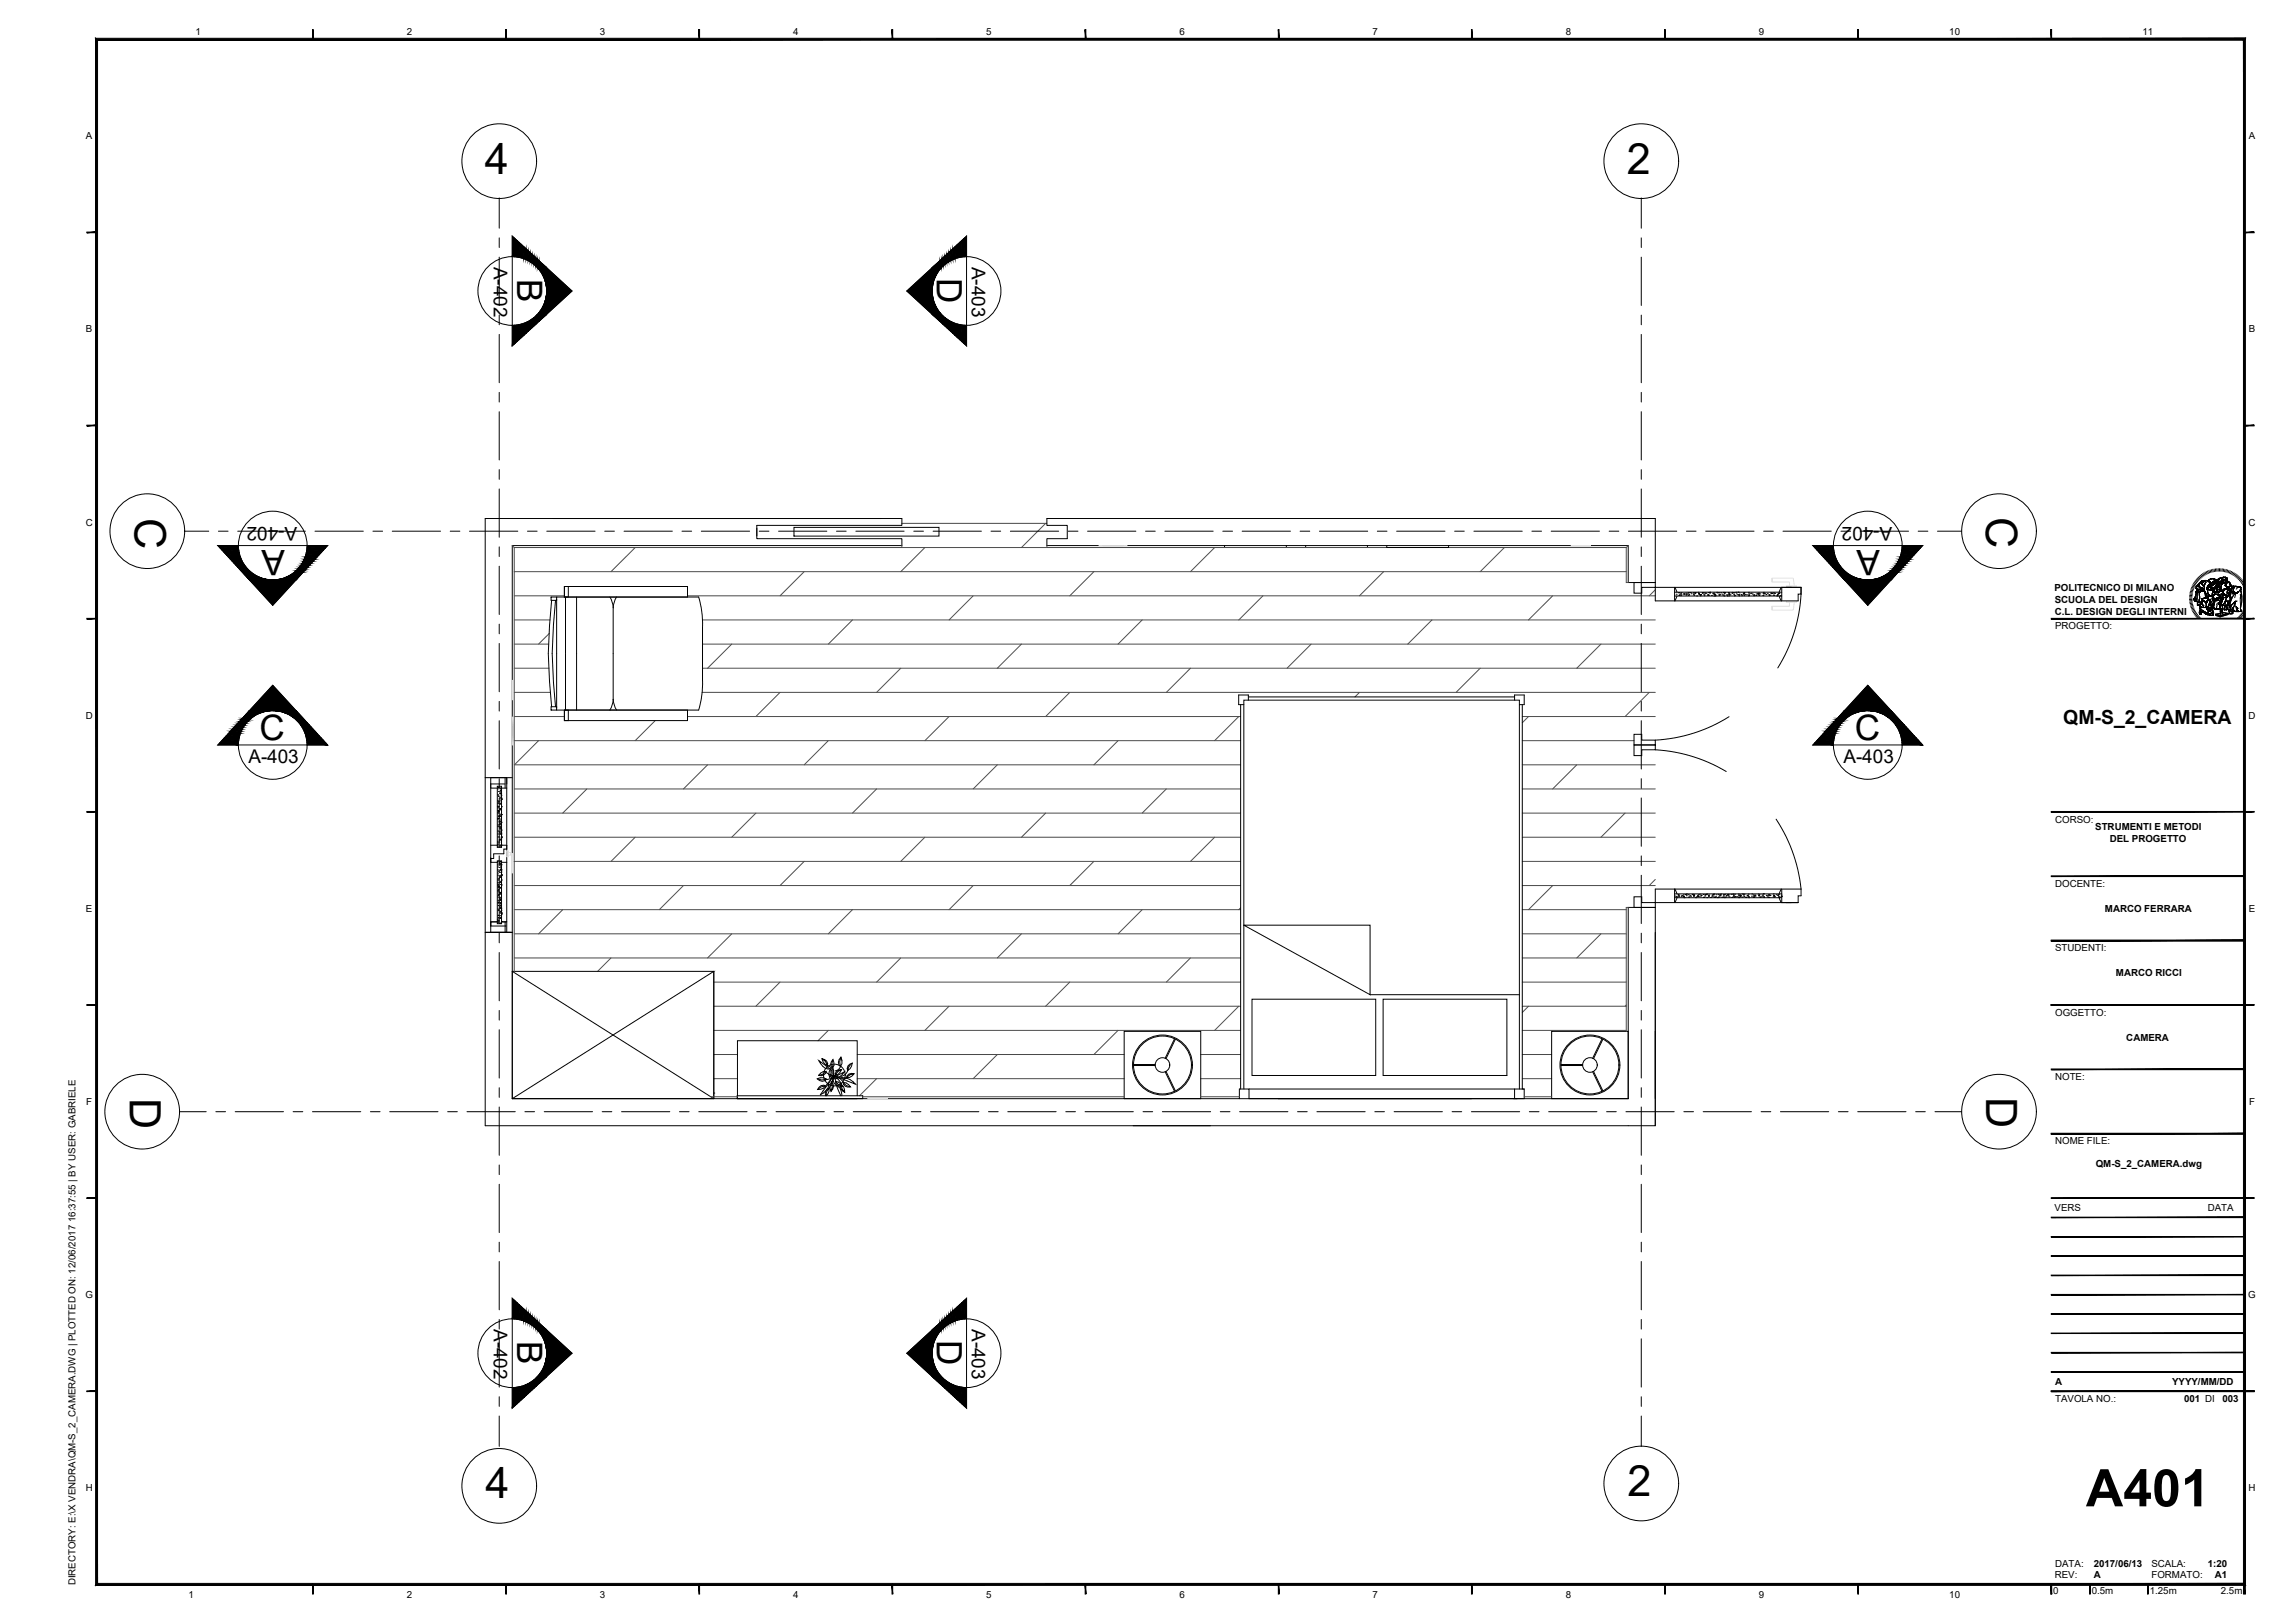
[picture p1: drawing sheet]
<svg xmlns="http://www.w3.org/2000/svg" width="594mm" height="420mm" viewBox="0 0 594 420" stroke-linecap="round" stroke-linejoin="round" font-family="sans-serif">
<defs><g id="words">
<text font-size="13.4" x="540" y="390">A401</text>
<g font-size="11.2">
<text x="125.5" y="45">4</text>
<text x="421.1" y="45">2</text>
<text x="34.9" y="134" transform="rotate(90 34.9 134)">C</text>
<text x="514.2" y="133.8" transform="rotate(90 514.2 133.8)">C</text>
<text x="33.6" y="284.3" transform="rotate(90 33.6 284.3)">D</text>
<text x="514.2" y="284.1" transform="rotate(90 514.2 284.1)">D</text>
<text x="125.7" y="387.9">4</text>
<text x="421.3" y="387.3">2</text>
</g>
<g font-size="9.1">
<text x="242.5" y="71.9" transform="rotate(90 242.5 71.9)">D</text>
<text x="133.8" y="72.2" transform="rotate(90 133.8 72.2)">B</text>
<text x="73.7" y="142.5" transform="rotate(-180 73.7 142.5)">A</text>
<text x="486.6" y="142.5" transform="rotate(-180 486.6 142.5)">A</text>
<text x="67.2" y="191.6">C</text>
<text x="480.1" y="191.6">C</text>
<text x="133.8" y="347.2" transform="rotate(90 133.8 347.2)">B</text>
<text x="242.5" y="346.9" transform="rotate(90 242.5 346.9)">D</text>
</g>
<text font-size="5" x="534.1" y="187.4">QM-S_2_CAMERA</text>
<g font-size="4.9">
<text x="127.8" y="69" transform="rotate(90 127.8 69)">A-402</text>
<text x="251.5" y="69" transform="rotate(90 251.5 69)">A-403</text>
<text x="76.9" y="136.4" transform="rotate(-180 76.9 136.4)">A-402</text>
<text x="489.8" y="136.4" transform="rotate(-180 489.8 136.4)">A-402</text>
<text x="64.3" y="197.6">A-403</text>
<text x="477.2" y="197.6">A-403</text>
<text x="127.8" y="344" transform="rotate(90 127.8 344)">A-402</text>
<text x="251.5" y="344" transform="rotate(90 251.5 344)">A-403</text>
</g>
<g font-size="2.5">
<text x="50.6" y="9">1</text>
<text x="105.3" y="9">2</text>
<text x="155.3" y="9">3</text>
<text x="205.3" y="9">4</text>
<text x="255.3" y="9">5</text>
<text x="305.3" y="9">6</text>
<text x="355.3" y="9">7</text>
<text x="405.3" y="9">8</text>
<text x="455.3" y="9">9</text>
<text x="504.6" y="9">10</text>
<text x="554.6" y="9">11</text>
<text x="22.2" y="36.1">A</text>
<text x="582.1" y="36.1">A</text>
<text x="22.2" y="86.1">B</text>
<text x="582.1" y="86.1">B</text>
<text x="22.2" y="136.1">C</text>
<text x="582.1" y="136.1">C</text>
<text x="531.8" y="153.1">POLITECNICO DI MILANO</text>
<text x="531.9" y="159.1">C.L. DESIGN DEGLI INTERNI</text>
<text x="531.9" y="156.1">SCUOLA DEL DESIGN</text>
<text x="532" y="162.9">PROGETTO:</text>
<text x="22.2" y="186.1">D</text>
<text x="582.1" y="186.1">D</text>
<text x="532" y="213">CORSO:</text>
<text x="542.4" y="214.8">STRUMENTI E METODI</text>
<text x="546.1" y="217.9">DEL PROGETTO</text>
<text x="532" y="229.6">DOCENTE:</text>
<text x="22.2" y="236.1">E</text>
<text x="544.9" y="236.1">MARCO FERRARA</text>
<text x="582.1" y="236.1">E</text>
<text x="532" y="246.3">STUDENTI:</text>
<text x="547.7" y="252.7">MARCO RICCI</text>
<text x="532" y="262.9">OGGETTO:</text>
<text x="550.4" y="269.4">CAMERA</text>
<text x="532" y="279.6">NOTE:</text>
<text x="22.3" y="286.1">F</text>
<text x="582.2" y="286.1">F</text>
<text x="532" y="296.3">NOME FILE:</text>
<text x="542.5" y="302.2">QM-S_2_CAMERA.dwg</text>
<text x="531.9" y="313.6">VERS</text>
<text x="571.5" y="313.6">DATA</text>
<text x="22.1" y="336.1">G</text>
<text x="582" y="336.1">G</text>
<text x="532" y="358.6">A</text>
<text x="562.3" y="358.6">YYYY/MM/DD</text>
<text x="532" y="363.1">TAVOLA NO.:</text>
<text x="565.4" y="363.1">001 DI</text>
<text x="575.3" y="363.1">003</text>
<text x="22.2" y="386.1">H</text>
<text x="582.1" y="386.1">H</text>
<text x="532" y="405.6">DATA:</text>
<text x="542" y="405.5">2017/06/13</text>
<text x="556.9" y="405.6">SCALA:</text>
<text x="571.5" y="405.5">1:20</text>
<text x="19.5" y="410.4" transform="rotate(-90 19.5 410.4)">DIRECTORY: E:\X VENDRA\QM-S_2_CAMERA.DWG | PLOTTED ON: 12/06/2017 16:37:55 | BY USER: GABRIELE</text>
<text x="48.8" y="413.6">1</text>
<text x="105.3" y="413.6">2</text>
<text x="155.3" y="413.6">3</text>
<text x="205.3" y="413.6">4</text>
<text x="255.3" y="413.6">5</text>
<text x="305.3" y="413.6">6</text>
<text x="355.3" y="413.6">7</text>
<text x="405.3" y="413.6">8</text>
<text x="455.3" y="413.6">9</text>
<text x="504.6" y="413.6">10</text>
<text x="531.5" y="412.7">0</text>
<text x="531.9" y="408.5">REV:</text>
<text x="541.5" y="412.7">0.5m</text>
<text x="542" y="408.6">A</text>
<text x="556.5" y="412.7">1.25m</text>
<text x="556.9" y="408.6">FORMATO:</text>
<text x="573.4" y="408.6">A1</text>
<text x="574.9" y="412.7">2.5m</text>
</g>
</g></defs>
<!-- layer: A-WALL-FULL -->
<path d="M125.6 134.2v157.2h302.9v-50M143.1 134.2h90.4v1.8h-37.6v3.4h37.6v1.8h-100.9v143.2h188.2M195.9 136.7v2M271 134.2h157.5v16.6h-7v-9.6h-150.5v-1.8h5.3v-3.4h-5.3zM125.6 201.3h7M125.6 241.4h7M190.8 283.7v.7M223.3 283.7v.7M323.3 284.4h98.2v-49.5h7v56.5M340.9 284.4h40" fill="none" stroke="#000" stroke-width=".26"/>
<!-- layer: A-FURN -->
<g fill="none" stroke="#000" stroke-width=".26">
<path d="M125.6 134.2h102.4M142.6 154.6h1.5v.8h-1.5zM142.8 155.4a111 111 0 0 0 0 27.6M143.8 155.4a109.7 109.7 0 0 0 0 27.6M144.1 154.6h36.8a24.3 24.3 0 0 1 1 7.6l-.1 14a23.8 23.8 0 0 1-.9 7.6M144.1 155.1v28.2M146.1 151.8h31.9v2.8h-31.9zM146.1 151.8h1v2.8h-1zM146.4 154.6v29.2M149.3 154.6v29.2M157.9 154.6l.6 1.3 .2 1.4M158.7 157.3v23.7"/>
<path d="M159.6 154.6l-.6 1.3-.3 1.4M317 141.2v.5h16v-.5M338 141.2v.5h16v-.5M359 141.2v.5h16v-.5M142.6 183h1.5v.8h-1.5zM144.1 183.8h36.7M146.1 183.8h31.9v2.7h-31.9zM146.1 183.8h1v2.7h-1zM158.7 181l.3 1.5 .6 1.3M158.7 181l-.2 1.5-.6 1.3M321.1 182.4v99.5M323.1 181.3v-1.4h-2.5v2.5h1.4"/>
<path d="M323.1 180.4h69M392.1 181.3v-1.4h2.5v2.5h-1.3M394.1 182.4v99.5h.5v2.5h-73.8v-2.5h2.5v2.5M322 239.5h32.7v18zM132.6 251.5l52.2 32.9v-32.9M132.6 251.5h52.2l-52.2 32.9zM324.1 258.7h32v19.7h-32zM354.7 257.5h38.6M358 258.7h32.1v19.7h-32.1zM211.6 279.3l1.1 .3 1.2-.2-.7-.4-1.7 .3a1.47 1.47 0 0 0 2.4 .1M212.9 274.1l.7 .7 .5 1-.6-.3-.7-1.4a1.34 1.34 0 0 1 1.3 1.7M213.8 277.6l1.9 .9"/>
<path d="M213.8 277.4a1.35 1.35 0 0 1-1.9 1l1.2-1h.7l-.9 .7-.9 .3M214.2 275.9a2.04 2.04 0 0 1 1.5 2.3M214.7 276.7l-2.7-2.1a3.2 3.2 0 0 0 2.8 2.1M215 276.8l.1 1-.3 1.1-.3-.7 .5-1.5a1.34 1.34 0 0 1-.2 2.2M215.5 279.1l3.1-1.6a3.2 3.2 0 0 1-3.1 1.7M215.6 274.4l-.3 1 .2 1.1 .4-.7-.3-1.5a1.33 1.33 0 0 0-.1 2.2M215.6 276.5l.2 1.8M215.7 278.3a1.9 1.9 0 0 1-1.8 1.2M215.7 278.3l.7 1.7M215.7 278.3l1.5 .7 1.1 1.1M215.7 278.2l-1.3 2.5M215.8 278.5l-.4 1.8-.9 1.5"/>
<path d="M215.9 278.6a1.96 1.96 0 0 0 1.1 2.7 3.1 3.1 0 0 1 .9 2.4M215.9 278.4l-.6 1.8M215.9 278.6l1.1 .9 .8 1.1M216.3 280l.8 .1 1 1.2a1.34 1.34 0 0 1-1.8-1.3zM216.3 280l.8 .8 .9 .4M217.6 273.8l-.2 1 .2 1.3 .3-.7-.2-1.7a1.47 1.47 0 0 0-.1 2.4l-.7 .9-.8 .2M217.7 273.7l.1 .7M217.7 276.9l-.8 .5-.7 1 .7-.3 .9-1.2a1.34 1.34 0 0 0-1.6 1.5M218.2 279.3a2.27 2.27 0 0 1 2.6 .7l.6 .7-3.2-1.3M218.2 279.3l-2.5-.7-1.3 1.7a1.68 1.68 0 0 1-1.9 1.1l-.8 .6M219.5 277a2.21 2.21 0 0 1-1.8 1.6M220.5 275.3l-.7 .7-.3 1.1 .6-.4 .5-1.5a1.34 1.34 0 0 0-1.1 1.9"/>
<path d="M221 278l-1 .2-.8 .8 .7-.1 1.2-.9a1.34 1.34 0 0 0-1.9 1l-1.8-.1-1.7-.5M291 267h19.8v17.4h-19.8zM293.4 275.8h5.6M293.4 275.6h5.6M301.6 277.5l2.4 5M301.8 277.4l2.5 5M304 268.9l-2.4 5.1M304.3 269l-2.5 5.1M401.7 267h19.8v17.4h-19.8zM404.1 275.8h5.6M404.1 275.6h5.6M412.3 277.5l2.4 5"/>
<path d="M412.5 277.4l2.4 5M414.7 268.9l-2.4 5.1M414.9 269l-2.4 5.1M428.5 266.9v17.5M184.8 283h.1M190.8 284.4h32.5M190.8 283.7h32.5M212 281.5l.5-.5 .8-.1 .4 .3-.5 .5-1.5 .3zM213.9 283.7l.7-1.2v-.7l-.7 .9-.1 1M214.5 280.6a2.31 2.31 0 0 1-1.4 2.4l-.7 .4 2-2.8M214.6 281.8a1.28 1.28 0 0 0-.9 1.9M215.2 280.1a1.48 1.48 0 0 1-.1 2.4l-.3-1.6 .4-.8 .2 1.3-.2 1"/>
<path d="M216.6 281.1l1 2.6M217.8 280.8l.5 .5 .4 1.5a1.34 1.34 0 0 1-.9-2l.2 1.1 .6 .8M218.3 280.3a1.35 1.35 0 0 0 1.9 1.1l-1.2-1.1-.7-.1 .8 .8 .9 .4M221.9 283.7v-14.3h-31v15M322 281.9v-100.6h71.3v100.6M323.3 281.9h68.8M394.6 281.9h-2.5v2.5"/>
<circle cx="216" cy="278.3" r="2.81"/>
<circle cx="300.9" cy="275.7" r="7.5"/>
<circle cx="300.9" cy="275.7" r="7.8"/>
<circle cx="300.9" cy="275.7" r="1.89"/>
<circle cx="411.6" cy="275.7" r="7.5"/>
<circle cx="411.6" cy="275.7" r="7.8"/>
<circle cx="411.6" cy="275.7" r="1.89"/>
</g>
<!-- layer: PAVIMENTAZIONE -->
<g fill="none" stroke="#4c4c4c" stroke-width=".26">
<path d="M233.5 135.5h37.5M270.7 135.5l-6.3 6.2M132.6 141.2l.5 .5h287.9M133.1 154.2h13M133.1 148h287.9M133.2 148l-.1 .1M164.4 141.7l-6.2 6.3M178 154.2h250.5M189.4 141.7h.1M208.2 148l-6.3 6.2M233.5 141.2v.5h-100.4v109.8M239.4 141.7l-6.2 6.3"/>
<path d="M251.9 154.2l-6.2 6.3M271 141.2v.5h150M283.2 148l-6.3 6.2M314.4 141.7l-6.2 6.3M326.9 154.2l-6.2 6.3M339.4 141.7h.1M358.2 148l-6.3 6.2M389.4 141.7l-6.2 6.3M401.9 154.2l-6.2 6.3M414.4 141.7h.1M421 141.7v9.1h.5M421.5 141.2l-.5 .5"/>
<path d="M428.5 152.7l-1.6 1.5M133.1 179.2h9.4M133.1 173h9M133.1 166.7h8.9M133.1 160.5h9.3M142.2 164l-2.8 2.7M181.7 179.2h246.8M181.8 160.5h246.7M181.8 173h246.7M181.8 166.7h246.7M189.4 166.7l-6.2 6.3M201.9 179.2l-6.2 6.3"/>
<path d="M220.7 160.5l-6.3 6.2M233.2 173l-6.3 6.2M264.4 166.7l-6.2 6.3M276.9 179.2l-6.2 6.3M295.7 160.5l-6.3 6.2M308.2 173l-6.3 6.2M339.4 166.7l-6.2 6.3M351.9 179.2l-1.2 1.2M370.7 160.5l-6.3 6.2M383.2 173l-6.3 6.2M414.4 166.7l-6.2 6.3M426.9 179.2l-6.2 6.3"/>
<path d="M133.1 198h188M133.1 191.7h188M133.1 185.5h13M139.4 191.7l-6.2 6.3M169.6 186.5l-5.2 5.2M178 185.5h143.1M183.2 198l-6.3 6.2M214.4 191.7l-6.2 6.3M245.7 185.5l-6.3 6.2M258.2 198l-6.3 6.2M289.4 191.7l-6.2 6.3M320.7 185.5l-6.3 6.2"/>
<path d="M394.1 198h34.4M394.1 191.7h28.9M394.1 185.5h34.4M395.7 185.5l-1.6 1.6M408.2 198l-6.3 6.2M133.1 216.7h188M133.1 210.5h188M133.1 204.2h188M151.9 204.2l-6.2 6.3M164.4 216.7l-6.2 6.3M195.7 210.5l-6.3 6.2M226.9 204.2l-6.2 6.3"/>
<path d="M239.4 216.7l-6.2 6.3M270.7 210.5l-6.3 6.2M301.9 204.2l-6.2 6.3M314.4 216.7l-6.2 6.3M394.1 216.7h34.4M394.1 210.5h34.4M394.1 204.2h34.4M420.7 210.5l-6.3 6.2M133.1 235.5h188M133.1 229.2h188M133.1 223h188M133.2 223h-.1"/>
<path d="M145.7 235.5l-6.3 6.2M176.9 229.2l-6.2 6.3M208.2 223l-6.3 6.2M220.7 235.5l-6.3 6.2M251.9 229.2l-6.2 6.3M283.2 223l-6.3 6.2M295.7 235.5l-6.3 6.2M321.1 235l-.4 .5M394.1 235.5h26.9M394.1 229.2h34.4M394.1 223h34.4M401.9 229.2l-6.2 6.3"/>
<path d="M421.5 234.9h-.5v32.1M428.5 227.7l-1.6 1.5M133.1 248h188M133.1 241.7h188M158.2 248l-3.5 3.5M184.8 254.2h136.3M189.4 241.7l-6.2 6.3M201.9 254.2l-6.2 6.3M233.2 248l-6.3 6.2M264.4 241.7l-6.2 6.3M276.9 254.2l-6.2 6.3M308.2 248l-6.3 6.2"/>
<path d="M394.1 254.2h26.9M394.1 248h26.9M394.1 241.7h26.9M414.4 241.7l-6.2 6.3M184.8 279.2h6M184.8 273h6.1M184.8 266.7h136.3M184.8 260.5h136.3M214.4 266.7l-2.7 2.7M221.9 279.2h69.1M221.9 273h69.1M226.9 279.2l-4.4 4.5"/>
<path d="M245.7 260.5l-6.3 6.2M258.2 273l-6.3 6.2M289.4 266.7l-6.2 6.3M310.8 279.2h10.3M310.8 273h10.3M320.7 260.5l-6.3 6.2M394.1 279.2h7.6M394.1 273h7.6M394.1 266.7h26.9M394.1 260.5h26.9M395.7 260.5l-1.6 1.6M421 260.2l-.3 .3"/>
<path d="M184 283.9h6.9M223.3 283.9h67.7M310.8 283.9h10M394.6 283.9h7.1"/>
</g>
<!-- layer: A-DOOR-FULL -->
<g fill="none" stroke="#000" stroke-width=".26">
<path d="M205.5 136.5h37.6v2.3h-37.6zM433.5 152.1v3.5h-5v-3.5h-3.5v1.5h-2v-2.8h5.5v1.3h37.7v1.7h-.7v1.8h-32M433.5 153.3h27.7M433.5 154.3h27.7M433.6 152.1l.5 1.2M433.9 153.8h.1M434.1 154.3l-.5 1.3M434.5 153.5h.1M434.5 153.4h.1M434.6 154.1h.1M434.7 154h.1M434.9 153.8h.1"/>
<path d="M435 154.2h.1M435.1 153.6h.1M435.1 153.5h.1M435.2 154h.1M435.8 153.8h.1M435.8 153.7h.1M435.8 153.9h.1M436.3 153.8h.1M436.4 153.6h.1M436.4 154.1h.1M436.5 154h.1M436.8 153.7h.1"/>
<path d="M437 153.5h.1M437 154.1h.1M437.1 153.5h.1M437.1 153.9h.1M437.5 153.4h.1M437.7 153.7h.1M438.3 153.7h.1M438.3 153.9h.1M438.4 153.4h.1M438.5 154.1h.1M438.7 153.7h.1M438.7 153.5h.1"/>
<path d="M438.8 153.4h.1M439.2 154.3h.1M439.6 153.3h.1M439.7 153.6h.1M439.7 153.9h.1M440 154.1h.1M440.1 154h.1M440.1 154.2h.1M440.2 153.9h.1M440.6 153.6h.1M440.7 153.4h.1M441 153.5h.1"/>
<path d="M441 153.9h.1M441.1 154.2h.1M441.3 153.7h.1M441.4 153.5h.1M441.6 153.6h.1M442 153.9h.1M442.1 154.2h.1M442.1 154.1h.1M442.3 153.4h.1M442.3 154.1h.1M442.4 153.4h.1M442.5 153.3h.1"/>
<path d="M442.6 153.5h.1M443 154.1h.1M443.3 153.7h.1M443.5 153.5h.1M443.6 153.6h.1M443.6 153.9h.1M443.7 154.3h.1M443.8 153.9h.1M443.9 153.8h.1M443.9 154.3h.1M444 154.1h.1M444.4 153.3h.1"/>
<path d="M444.5 153.5h.1M444.8 153.4h.1M444.9 153.8h.1M445 154.1h.1M445.2 153.9h.1M445.4 153.5h.1M445.7 153.8h.1M445.9 154.1h.1M446.1 153.4h.1M446.2 154h.1M446.3 154.3h.1M446.3 153.7h.1"/>
<path d="M446.4 153.4h.1M446.4 153.5h.1M446.9 154h.1M447.1 154h.1M447.1 154.3h.1M447.4 153.4h.1M447.4 153.6h.1M447.5 153.8h.1M447.5 154.2h.1M447.6 153.8h.1M447.8 154h.1M448.3 153.6h.1"/>
<path d="M448.3 153.4h.1M448.7 153.4h.1M448.8 153.8h.1M448.8 154h.1M448.9 154.2h.1M449 154.2h.1M449.3 153.3h.1M449.4 153.7h.1M449.8 153.9h.1M449.8 153.3h.1M450 153.3h.1M450.1 154h.1"/>
<path d="M450.1 154.3h.1M450.2 153.8h.1M450.7 153.9h.1M450.8 154.2h.1M451.2 153.8h.1M451.3 153.7h.1M451.3 153.6h.1M451.3 153.5h.1M451.4 153.8h.1M451.4 154.2h.1M451.4 153.4h.1M451.7 153.9h.1"/>
<path d="M452.1 154h.1M452.6 154.3h.1M452.6 153.3h.1M452.7 153.8h.1M452.7 153.7h.1M452.7 154.2h.1M453.1 153.7h.1M453.3 153.6h.1M453.6 153.8h.1M454 154.1h.1M454 154h.1M454 154.2h.1"/>
<path d="M454.5 154.1h.1M454.6 153.8h.1M454.9 153.7h.1M455 153.6h.1M455.1 154h.1M455.2 153.5h.1M455.2 153.7h.1M455.2 153.8h.1M455.3 154.2h.1M455.5 153.7h.1M456.3 154.2h.1M456.3 153.6h.1"/>
<path d="M456.4 154.1h.1M456.5 153.3h.1M456.5 153.7h.1M456.8 153.6h.1M457.1 153.9h.1M457.5 153.7h.1M457.9 153.9h.1M457.9 154.2h.1M458.2 154.1h.1M458.4 153.5h.1M458.4 153.7h.1M458.6 153.6h.1"/>
<path d="M458.7 153.6h.1M459 154.1h.1M459.1 153.5h.1M459.1 153.7h.1M459.2 154.1h.1M459.4 153.6h.1M459.9 154.3h.1M460 154.1h.1M460.1 154h.1M460.1 153.9h.1M460.2 153.7h.1M460.4 153.6h.1"/>
<path d="M460.4 153.7h.1M460.5 153.5h.1M460.6 154.3l.5 1.3M460.8 154.3h.1M460.9 154.3h.1M461.1 152.1l-.5 1.2M461.2 155.6v-3.5h5a39.1 39.1 0 0 1-6 20.8M423 192.9h5.5v1.2h-3.5v1.5h-2zM423 190.1h2v1.5h3.5v1.3h-5.5zM428.5 194.1a40.2 40.2 0 0 1 18.3 5.6M447.6 185.5a39.9 39.9 0 0 1-19.1 6.1M459.8 212.1a40.3 40.3 0 0 1 6.4 18.1"/>
<path d="M433.5 233.7v-3.5h-5v3.5h-3.5v-1.5h-2v2.7h5.5v-1.2h37M433.5 230.2h32.7M433.5 232.4h27.7M433.5 231.4h27.7M433.6 230.2l.5 1.2M433.6 232h.1M433.9 232.1h.1M434.1 232.2h.1M434.1 232.4l-.5 1.3M434.3 231.7h.1M434.4 231.6h.1M434.5 231.9h.1"/>
<path d="M434.5 232.1h.1M434.6 232h.1M435.2 232h.1M435.3 231.8h.1M435.5 231.9h.1M435.7 232.1h.1M435.7 231.7h.1M435.8 232.1h.1M435.9 232.4h.1M436.2 231.6h.1M436.4 231.6h.1M436.5 231.9h.1"/>
<path d="M436.6 231.4h.1M437 231.6h.1M437.1 232.3h.1M437.2 232h.1M437.5 231.9h.1M437.6 232h.1M438 231.6h.1M438.1 231.5h.1M438.3 231.8h.1M438.4 232.1h.1M438.4 231.8h.1M438.4 231.6h.1"/>
<path d="M438.9 232.4h.1M439.1 232.2h.1M439.4 231.8h.1M439.4 232.1h.1M439.5 232h.1M439.6 231.6h.1M439.7 232h.1M439.9 231.5h.1M440.2 232h.1M440.3 231.8h.1M440.4 231.8h.1M440.9 231.6h.1"/>
<path d="M441 232.4h.1M441 232.2h.1M441.3 232h.1M441.3 231.7h.1M441.4 231.6h.1M441.7 231.5h.1M441.8 231.4h.1M441.8 232.4h.1M442.2 231.9h.1M442.2 231.8h.1M442.3 232h.1M442.3 231.7h.1"/>
<path d="M442.8 232.4h.1M443.1 232h.1M443.2 231.9h.1M443.2 231.7h.1M443.4 231.5h.1M443.5 231.6h.1M443.5 232h.1M443.6 231.4h.1M443.7 232.3h.1M443.9 232.3h.1M444.1 232.1h.1M444.2 231.6h.1"/>
<path d="M444.5 232.4h.1M444.7 232.3h.1M444.8 231.5h.1M444.9 232.2h.1M445 231.9h.1M445.2 231.6h.1M445.2 231.9h.1M445.3 231.7h.1M445.4 231.5h.1M445.7 232.3h.1M446 232.3h.1M446.1 231.7h.1"/>
<path d="M446.1 232h.1M446.1 231.6h.1M446.4 232.4h.1M446.4 231.5h.1M446.6 232.2h.1M446.8 231.9h.1M446.9 231.9h.1M447.1 231.5h.1M447.2 231.9h.1M447.4 231.5h.1M447.4 232h.1M447.6 232.2h.1"/>
<path d="M448.1 231.5h.1M448.3 232.3h.1M448.5 231.5h.1M448.6 232.2h.1M448.6 231.5h.1M448.7 231.8h.1M448.7 232.2h.1M449 232.3h.1M449 231.5h.1M449.1 232.1h.1M449.5 232.1h.1M450 231.7h.1"/>
<path d="M450 231.5h.1M450 232h.1M450.1 232.4h.1M450.1 232.3h.1M450.2 231.9h.1M450.3 231.7h.1M450.5 231.9h.1M450.5 232.1h.1M450.6 231.8h.1M451 231.4h.1M451 232.2h.1M451.2 231.5h.1"/>
<path d="M451.3 231.9h.1M451.4 232.1h.1M451.5 231.5h.1M451.9 232.4h.1M451.9 232.3h.1M452.2 231.8h.1M452.4 231.8h.1M452.4 232h.1M452.5 231.5h.1M452.6 232.1h.1M452.7 232.4h.1M453.4 232h.1"/>
<path d="M453.5 231.4h.1M453.8 232.2h.1M453.9 231.7h.1M453.9 231.9h.1M453.9 232.3h.1M454 232.2h.1M454.1 232h.1M454.2 231.8h.1M454.3 231.7h.1M454.3 232h.1M455.1 231.5h.1M455.2 231.9h.1"/>
<path d="M455.2 231.8h.1M455.3 231.9h.1M455.3 231.6h.1M455.6 232.3h.1M455.6 232.2h.1M456 232.2h.1M456.1 231.7h.1M456.3 231.9h.1M456.4 231.4h.1M456.5 231.4h.1M456.5 232.1h.1M456.5 232.4h.1"/>
<path d="M457.2 231.9h.1M457.2 231.8h.1M457.5 232.2h.1M457.7 231.6h.1M457.8 231.9h.1M457.8 232.3h.1M457.9 232.4h.1M457.9 231.7h.1M458 231.6h.1M458.2 231.8h.1M459 232.2h.1M459 231.4h.1"/>
<path d="M459 231.8h.1M459.1 231.9h.1M459.2 231.8h.1M459.2 232.2h.1M459.3 232.1h.1M459.8 231.6h.1M460.1 231.8h.1M460.2 231.8h.1M460.4 231.5h.1M460.4 232.1h.1M460.4 232.3h.1M460.6 232.4l.5 1.3"/>
<path d="M460.6 232.4h.1M461 232.1h.1M461.1 230.2l-.5 1.2M461.1 231.7h.1M461.2 232.1h.1M461.2 230.2v3.5h4.3M466.2 230.2v1.7h-.7v1.8"/>
</g>
<!-- layer: G-ANNO-DIM -->
<g fill="#000" stroke="#000" stroke-width=".26">
<path d="M141.5 69.3l6.6 6-6.6 6.1zM234.8 75.3l6.5-6v12.1zM64.6 150.1h12l-6 6.6zM477.5 150.1h12l-6 6.6zM70.6 177.4l6 6.6h-12zM483.5 177.4l6 6.6h-12zM141.5 344.3l6.6 6-6.6 6zM234.8 350.3l6.5-6v12z"/>
<path d="M133.2 61.7l-.6 4.7 .6 .1zM132.6 61.1l.6 .6-.6 4.7z"/>
<path d="M133.8 62.3l-.6 4.2h.6zM133.2 61.7l.6 .6-.6 4.2z"/>
<path d="M134.4 62.8l-.6 3.7 .6 .1zM133.8 62.3l.6 .5-.6 3.7z"/>
<path d="M135 63.3l-.6 3.3 .6 .2zM134.4 62.8l.6 .5-.6 3.3z"/>
<path d="M135.6 63.9l-.6 2.9 .6 .2zM135 63.3l.6 .6-.6 2.9z"/>
<path d="M136.2 64.4l-.6 2.6 .6 .2zM135.6 63.9l.6 .5-.6 2.6z"/>
<path d="M136.7 64.9l-.5 2.3 .5 .2zM136.2 64.4l.5 .5-.5 2.3z"/>
<path d="M137.2 65.4l-.5 2 .5 .3zM136.7 64.9l.5 .5-.5 2z"/>
<path d="M137.7 65.9l-.5 1.8 .5 .4zM137.2 65.4l.5 .5-.5 1.8z"/>
<path d="M138.2 66.3l-.5 1.8 .5 .3zM137.7 65.9l.5 .4-.5 1.8z"/>
<path d="M138.7 66.7l-.5 1.7 .5 .4zM138.2 66.3l.5 .4-.5 1.7z"/>
<path d="M139.1 67.1l-.4 1.7 .4 .5zM138.7 66.7l.4 .4-.4 1.7z"/>
<path d="M139.5 67.5l-.4 1.8 .4 .4zM139.1 67.1l.4 .4-.4 1.8z"/>
<path d="M139.9 67.8l-.4 1.9 .4 .5zM139.5 67.5l.4 .3-.4 1.9z"/>
<path d="M140.2 68.1l-.3 2.1 .3 .5zM139.9 67.8l.3 .3-.3 2.1z"/>
<path d="M140.5 68.4l-.3 2.3 .3 .6zM140.2 68.1l.3 .3-.3 2.3z"/>
<path d="M140.8 68.6l-.3 2.7 .3 .5zM140.5 68.4l.3 .2-.3 2.7z"/>
<path d="M141 68.8l-.2 3 .2 .6zM140.8 68.6l.2 .2-.2 3z"/>
<path d="M141.2 69l-.2 3.4 .2 .5zM141 68.8l.2 .2-.2 3.4z"/>
<path d="M141.3 69.1l-.1 3.8 .1 .6zM141.2 69l.1 .1-.1 3.8z"/>
<path d="M141.4 69.2v4.9zM141.3 69.1v4.4z"/>
<path d="M141.5 69.3v5.4zM141.4 69.2v4.9z"/>
<path d="M141.5 69.3v6zM141.5 69.3v5.4z"/>
<path d="M241.3 69.3v6zM241.3 69.3v5.4z"/>
<path d="M241.3 69.3v5.4zM241.3 69.3l.1 4.8z"/>
<path d="M241.4 69.2v4.9zM241.4 69.2l.1 4.3v-4.4z"/>
<path d="M241.5 69.1l.1 3.8-.1 .6zM241.5 69.1l.1 3.8v-3.9z"/>
<path d="M241.6 69l.2 3.4-.2 .5zM241.6 69l.2 3.4v-3.6z"/>
<path d="M241.8 68.8l.2 3-.2 .6zM241.8 68.8l.2 3v-3.2z"/>
<path d="M242 68.6l.3 2.7-.3 .5zM242 68.6l.3 2.7v-2.9z"/>
<path d="M242.3 68.4l.3 2.3-.3 .6zM242.3 68.4l.3 2.3v-2.6z"/>
<path d="M242.6 68.1l.3 2.1-.3 .5zM242.6 68.1l.3 2.1v-2.4z"/>
<path d="M242.9 67.8l.4 1.9-.4 .5zM242.9 67.8l.4 1.9v-2.2z"/>
<path d="M243.3 67.5l.4 1.8-.4 .4zM243.3 67.5l.4 1.8v-2.2z"/>
<path d="M243.7 67.1l.4 1.7-.4 .5zM243.7 67.1l.4 1.7v-2.1z"/>
<path d="M244.1 66.7l.5 1.7-.5 .4zM244.1 66.7l.5 1.7v-2.1z"/>
<path d="M244.6 66.3l.5 1.8-.5 .3zM244.6 66.3l.5 1.8v-2.2z"/>
<path d="M245.1 65.9l.5 1.8-.5 .4zM245.1 65.9l.5 1.8v-2.3z"/>
<path d="M245.6 65.4l.5 2-.5 .3zM245.6 65.4l.5 2v-2.5z"/>
<path d="M246.1 64.9l.6 2.3-.6 .2zM246.1 64.9l.6 2.3v-2.8z"/>
<path d="M246.7 64.4l.5 2.6-.5 .2zM246.7 64.4l.5 2.6v-3.1z"/>
<path d="M247.2 63.9l.6 2.9-.6 .2zM247.2 63.9l.6 2.9v-3.5z"/>
<path d="M247.8 63.3l.6 3.3-.6 .2zM247.8 63.3l.6 3.3v-3.8z"/>
<path d="M248.4 62.8l.6 3.7-.6 .1zM248.4 62.8l.6 3.7v-4.2z"/>
<path d="M249 62.3l.6 4.2h-.6zM249 62.3l.6 4.2v-4.8z"/>
<path d="M249.6 61.7l.6 4.7-.6 .1zM249.6 61.7l.6 4.7v-5.3z"/>
<path d="M133.2 84.2l-.6 5.3 .6-.5zM132.6 84.2h.6l-.6 5.3z"/>
<path d="M133.8 84.1l-.6 4.9 .6-.6zM133.2 84.2l.6-.1-.6 4.9z"/>
<path d="M134.4 84l-.6 4.4 .6-.5zM133.8 84.1l.6-.1-.6 4.4z"/>
<path d="M135 83.9l-.6 4 .6-.6zM134.4 84l.6-.1-.6 4z"/>
<path d="M135.6 83.7l-.6 3.6 .6-.5zM135 83.9l.6-.2-.6 3.6z"/>
<path d="M136.2 83.5l-.6 3.3 .6-.5zM135.6 83.7l.6-.2-.6 3.3z"/>
<path d="M136.7 83.2l-.5 3.1 .5-.5zM136.2 83.5l.5-.3-.5 3.1z"/>
<path d="M137.2 82.9l-.5 2.9 .5-.5zM136.7 83.2l.5-.3-.5 2.9z"/>
<path d="M137.7 82.6l-.5 2.7 .5-.5zM137.2 82.9l.5-.3-.5 2.7z"/>
<path d="M138.2 82.2l-.5 2.6 .5-.4zM137.7 82.6l.5-.4-.5 2.6z"/>
<path d="M138.7 81.8l-.5 2.6 .5-.4zM138.2 82.2l.5-.4-.5 2.6z"/>
<path d="M139.1 81.4l-.4 2.6 .4-.4zM138.7 81.8l.4-.4-.4 2.6z"/>
<path d="M139.5 80.9l-.4 2.7 .4-.4zM139.5 80.9l-.4 2.7v-2.2z"/>
<path d="M139.9 80.5l-.4 2.7 .4-.3zM139.9 80.5l-.4 2.7v-2.3z"/>
<path d="M140.2 80l-.3 2.9 .3-.3zM140.2 80l-.3 2.9v-2.4z"/>
<path d="M140.5 79.4l-.3 3.2 .3-.3zM140.5 79.4l-.3 3.2v-2.6z"/>
<path d="M140.8 78.9l-.3 3.4 .3-.3zM140.8 78.9l-.3 3.4v-2.9z"/>
<path d="M141 78.3l-.2 3.7 .2-.2zM141 78.3l-.2 3.7v-3.1z"/>
<path d="M141.2 77.7l-.2 4.1 .2-.1zM141.2 77.7l-.2 4.1v-3.5z"/>
<path d="M141.3 77.1l-.1 4.6 .1-.2zM141.3 77.1l-.1 4.6z"/>
<path d="M141.4 76.6l-.1 4.9zM141.4 76.6l-.1 4.9z"/>
<path d="M141.5 75.9l-.1 5.5zM141.5 75.9l-.1 5.5z"/>
<path d="M141.5 75.3v6.1zM141.5 75.3v6.1z"/>
<path d="M241.3 75.3v6.1zM241.3 75.3v6.1z"/>
<path d="M241.3 75.9l.1 5.5zM241.3 75.9l.1 5.5z"/>
<path d="M241.4 76.6l.1 4.9zM241.4 76.6l.1 4.9z"/>
<path d="M241.5 77.1l.1 4.6-.1-.2zM241.5 77.1l.1 4.6z"/>
<path d="M241.6 77.7l.2 4.1-.2-.1zM241.6 77.7l.2 4.1v-3.5z"/>
<path d="M241.8 78.3l.2 3.7-.2-.2zM241.8 78.3l.2 3.7v-3.1z"/>
<path d="M242 78.9l.3 3.4-.3-.3zM242 78.9l.3 3.4v-2.9z"/>
<path d="M242.3 79.4l.3 3.2-.3-.3zM242.3 79.4l.3 3.2v-2.6z"/>
<path d="M242.6 80l.3 2.9-.3-.3zM242.6 80l.3 2.9v-2.4z"/>
<path d="M242.9 80.5l.4 2.7-.4-.3zM242.9 80.5l.4 2.7v-2.3z"/>
<path d="M243.3 80.9l.4 2.7-.4-.4zM243.3 80.9l.4 2.7v-2.2z"/>
<path d="M243.7 81.4l.4 2.6-.4-.4zM243.7 81.4l.4 2.6v-2.2z"/>
<path d="M244.1 81.8l.5 2.6-.5-.4zM244.1 81.8l.5 2.6v-2.2z"/>
<path d="M244.6 82.2l.5 2.6-.5-.4zM244.6 82.2l.5 2.6v-2.2z"/>
<path d="M245.1 82.6l.5 2.7-.5-.5zM245.1 82.6l.5 2.7v-2.4z"/>
<path d="M245.6 82.9l.5 2.9-.5-.5zM245.6 82.9l.5 2.9v-2.6z"/>
<path d="M246.1 83.2l.6 3.1-.6-.5zM246.1 83.2l.6 3.1v-2.8z"/>
<path d="M246.7 83.5l.5 3.3-.5-.5zM246.7 83.5l.5 3.3v-3.1z"/>
<path d="M247.2 83.7l.6 3.6-.6-.5zM247.2 83.7l.6 3.6v-3.4z"/>
<path d="M247.8 83.9l.6 4-.6-.6zM247.8 83.9l.6 4v-3.9z"/>
<path d="M248.4 84l.6 4.4-.6-.5zM248.4 84l.6 4.4v-4.3z"/>
<path d="M249 84.1l.6 4.9-.6-.6zM249 84.1l.6 4.9v-4.8z"/>
<path d="M249.6 84.2l.6 5.3-.6-.5zM249.6 84.2l.6 5.3v-5.3z"/>
<path d="M56.4 141.2l.6 .6h4.7zM56.4 141.2h5.3v.6z"/>
<path d="M57 141.8l.5 .6h4.3zM57 141.8h4.7l.1 .6z"/>
<path d="M57.5 142.4l.6 .6h3.8zM57.5 142.4h4.3l.1 .6z"/>
<path d="M58.1 143l.5 .6h3.4zM58.1 143h3.8l.1 .6z"/>
<path d="M58.6 143.6l.5 .6h3.1zM58.6 143.6h3.4l.2 .6z"/>
<path d="M59.1 144.2l.6 .6h2.7zM59.1 144.2h3.1l.2 .6z"/>
<path d="M59.7 144.8l.5 .5h2.5zM59.7 144.8h2.7l.3 .5z"/>
<path d="M60.2 145.3l.4 .6h2.4zM60.2 145.3h2.5l.3 .6z"/>
<path d="M60.6 145.9l.5 .5h2.2zM60.6 145.9h2.4l.3 .5z"/>
<path d="M61.1 146.4l.5 .4h2.1zM61.1 146.4h2.2l.4 .4z"/>
<path d="M61.6 146.8l.4 .5h2.1zM61.6 146.8h2.1l.4 .5z"/>
<path d="M62 147.3l.4 .4h2.1zM62 147.3h2.1l.4 .4z"/>
<path d="M62.4 147.7l.3 .4h2.3zM62.4 147.7h2.1l.5 .4z"/>
<path d="M62.7 148.1l.4 .4h2.4zM62.7 148.1h2.3l.5 .4z"/>
<path d="M63.1 148.5l.3 .3h2.6zM63.1 148.5h2.4l.5 .3z"/>
<path d="M63.4 148.8l.3 .3h2.8zM63.4 148.8h2.6l.5 .3z"/>
<path d="M63.7 149.1l.2 .3h3.2zM63.7 149.1h2.8l.6 .3z"/>
<path d="M63.9 149.4l.2 .2h3.5zM63.9 149.4h3.2l.5 .2z"/>
<path d="M64.1 149.6l.2 .2h3.9zM64.1 149.6h3.5l.6 .2z"/>
<path d="M64.3 149.8l.1 .1h4.4zM64.3 149.8l4.5 .1z"/>
<path d="M64.4 149.9l5 .1zM64.4 149.9l5 .1z"/>
<path d="M64.5 150l5.5 .1zM64.5 150l5.5 .1z"/>
<path d="M64.6 150.1h6zM64.6 150.1h6z"/>
<path d="M70.6 150.1h6zM71.2 150.1h5.4z"/>
<path d="M71.2 150.1h5.4zM71.8 150h4.9z"/>
<path d="M71.8 150h4.9zM72.4 149.9h4.4z"/>
<path d="M72.4 149.9h4.4l-3.8-.1zM73 149.8h3.9l-.1 .1z"/>
<path d="M73 149.8h3.9l-3.3-.2zM73.6 149.6h3.5l-.2 .2z"/>
<path d="M73.6 149.6h3.5l-3-.2zM74.1 149.4h3.2l-.2 .2z"/>
<path d="M74.1 149.4h3.2l-2.6-.3zM74.7 149.1h2.8l-.2 .3z"/>
<path d="M74.7 149.1h2.8l-2.3-.3zM75.2 148.8h2.6l-.3 .3z"/>
<path d="M75.2 148.8h2.6l-2.1-.3zM75.7 148.5h2.4l-.3 .3z"/>
<path d="M75.7 148.5h2.4l-1.9-.4zM76.2 148.1h2.3l-.4 .4z"/>
<path d="M76.2 148.1h2.3l-1.8-.4zM76.7 147.7h2.1l-.3 .4z"/>
<path d="M77.1 147.3l-.4 .4h2.1zM77.1 147.3h2.1l-.4 .4z"/>
<path d="M77.5 146.8l-.4 .5h2.1zM77.5 146.8h2.1l-.4 .5z"/>
<path d="M77.9 146.4l-.4 .4h2.1zM77.9 146.4h2.2l-.5 .4z"/>
<path d="M78.2 145.9l-.3 .5h2.2zM78.2 145.9h2.3l-.4 .5z"/>
<path d="M78.5 145.3l-.3 .6h2.3zM78.5 145.3h2.5l-.5 .6z"/>
<path d="M78.8 144.8l-.3 .5h2.5zM78.8 144.8h2.7l-.5 .5z"/>
<path d="M79 144.2l-.2 .6h2.7zM79 144.2h3.1l-.6 .6z"/>
<path d="M79.2 143.6l-.2 .6h3.1zM79.2 143.6h3.4l-.5 .6z"/>
<path d="M79.3 143l-.1 .6h3.4zM79.3 143h3.8l-.5 .6z"/>
<path d="M79.4 142.4l-.1 .6h3.8zM79.4 142.4h4.3l-.6 .6z"/>
<path d="M79.5 141.8l-.1 .6h4.3zM79.5 141.8h4.7l-.5 .6z"/>
<path d="M79.5 141.2v.6h4.7zM79.5 141.2h5.3l-.6 .6z"/>
<path d="M469.3 141.2l.6 .6h4.7zM469.3 141.2h5.3v.6z"/>
<path d="M469.9 141.8l.5 .6h4.3zM469.9 141.8h4.7l.1 .6z"/>
<path d="M470.4 142.4l.6 .6h3.8zM470.4 142.4h4.3l.1 .6z"/>
<path d="M471 143l.5 .6h3.4zM471 143h3.8l.1 .6z"/>
<path d="M471.5 143.6l.5 .6h3.1zM471.5 143.6h3.4l.2 .6z"/>
<path d="M472 144.2l.5 .6h2.8zM472 144.2h3.1l.2 .6z"/>
<path d="M472.5 144.8l.6 .5h2.5zM472.5 144.8h2.8l.3 .5z"/>
<path d="M473.1 145.3l.4 .6h2.4zM473.1 145.3h2.5l.3 .6z"/>
<path d="M473.5 145.9l.5 .5h2.2zM473.5 145.9h2.4l.3 .5z"/>
<path d="M474 146.4l.4 .4h2.2zM474 146.4h2.2l.4 .4z"/>
<path d="M474.4 146.8l.5 .5h2.1zM474.4 146.8h2.2l.4 .5z"/>
<path d="M474.9 147.3l.4 .4h2.1zM474.9 147.3h2.1l.4 .4z"/>
<path d="M475.3 147.7l.3 .4h2.3zM475.3 147.7h2.1l.5 .4z"/>
<path d="M475.6 148.1l.4 .4h2.4zM475.6 148.1h2.3l.5 .4z"/>
<path d="M476 148.5l.3 .3h2.6zM476 148.5h2.4l.5 .3z"/>
<path d="M476.3 148.8l.2 .3h2.9zM476.3 148.8h2.6l.5 .3z"/>
<path d="M476.5 149.1l.3 .3h3.1zM476.5 149.1h2.9l.5 .3z"/>
<path d="M476.8 149.4l.2 .2h3.5zM476.8 149.4h3.1l.6 .2z"/>
<path d="M477 149.6l.2 .2h3.9zM477 149.6h3.5l.6 .2z"/>
<path d="M477.2 149.8l.1 .1h4.4zM477.2 149.8l4.5 .1z"/>
<path d="M477.3 149.9l5 .1zM477.3 149.9l5 .1z"/>
<path d="M477.4 150l5.5 .1zM477.4 150l5.5 .1z"/>
<path d="M477.4 150.1h6.1zM477.4 150.1h6.1z"/>
<path d="M483.5 150.1h6zM484.1 150.1h5.4z"/>
<path d="M484.1 150.1h5.4zM484.7 150h4.9z"/>
<path d="M484.7 150h4.9zM485.3 149.9h4.4z"/>
<path d="M485.3 149.9h4.4l-3.8-.1zM485.9 149.8h3.9l-.1 .1z"/>
<path d="M485.9 149.8h3.9l-3.3-.2zM486.5 149.6h3.5l-.2 .2z"/>
<path d="M486.5 149.6h3.5l-3-.2zM487 149.4h3.2l-.2 .2z"/>
<path d="M487 149.4h3.2l-2.6-.3zM487.6 149.1h2.8l-.2 .3z"/>
<path d="M487.6 149.1h2.8l-2.3-.3zM488.1 148.8h2.6l-.3 .3z"/>
<path d="M488.1 148.8h2.6l-2.1-.3zM488.6 148.5h2.4l-.3 .3z"/>
<path d="M488.6 148.5h2.4l-1.9-.4zM489.1 148.1h2.2l-.3 .4z"/>
<path d="M489.1 148.1h2.2l-1.8-.4zM489.5 147.7h2.2l-.4 .4z"/>
<path d="M489.5 147.7h2.2l-1.7-.4zM490 147.3h2.1l-.4 .4z"/>
<path d="M490.4 146.8l-.4 .5h2.1zM490.4 146.8h2.1l-.4 .5z"/>
<path d="M490.7 146.4l-.3 .4h2.1zM490.7 146.4h2.3l-.5 .4z"/>
<path d="M491.1 145.9l-.4 .5h2.3zM491.1 145.9h2.3l-.4 .5z"/>
<path d="M491.4 145.3l-.3 .6h2.3zM491.4 145.3h2.5l-.5 .6z"/>
<path d="M491.6 144.8l-.2 .5h2.5zM491.6 144.8h2.8l-.5 .5z"/>
<path d="M491.9 144.2l-.3 .6h2.8zM491.9 144.2h3l-.5 .6z"/>
<path d="M492 143.6l-.1 .6h3zM492 143.6h3.5l-.6 .6z"/>
<path d="M492.2 143l-.2 .6h3.5zM492.2 143h3.8l-.5 .6z"/>
<path d="M492.3 142.4l-.1 .6h3.8zM492.3 142.4h4.3l-.6 .6z"/>
<path d="M492.4 141.8l-.1 .6h4.3zM492.4 141.8h4.7l-.5 .6z"/>
<path d="M492.4 141.2v.6h4.7zM492.4 141.2h5.3l-.6 .6z"/>
<path d="M57 192.2l4.7 .7v-.7zM57 192.2l4.7 .7h-5.3z"/>
<path d="M57.5 191.6l4.2 .6 .1-.6zM57.5 191.6l4.2 .6h-4.7z"/>
<path d="M58.1 191l3.7 .6 .1-.6zM58.1 191l3.7 .6h-4.3z"/>
<path d="M58.6 190.5l3.3 .5 .1-.5zM58.6 190.5l3.3 .5h-3.8z"/>
<path d="M59.1 189.9l2.9 .6 .2-.6zM59.1 189.9l2.9 .6h-3.4z"/>
<path d="M59.7 189.3l2.5 .6 .2-.6zM59.7 189.3l2.5 .6h-3.1z"/>
<path d="M60.2 188.8l2.2 .5 .3-.5zM60.2 188.8l2.2 .5h-2.7z"/>
<path d="M60.6 188.2l2.1 .6 .3-.6zM60.6 188.2l2.1 .6h-2.5z"/>
<path d="M61.1 187.7l1.9 .5 .3-.5zM61.1 187.7l1.9 .5h-2.4z"/>
<path d="M61.6 187.2l1.7 .5 .4-.5zM61.6 187.2l1.7 .5h-2.2z"/>
<path d="M62 186.8l1.7 .4 .4-.4zM62 186.8l1.7 .4h-2.1z"/>
<path d="M62.4 186.4l1.7 .4 .4-.4zM62.4 186.4l1.7 .4h-2.1z"/>
<path d="M62.7 186l1.8 .4 .5-.4zM62.7 186l1.8 .4h-2.1z"/>
<path d="M63.1 185.6l1.9 .4 .5-.4zM63.1 185.6l1.9 .4h-2.3z"/>
<path d="M63.4 185.3l2.1 .3 .5-.3zM63.4 185.3l2.1 .3h-2.4z"/>
<path d="M63.7 185l2.3 .3 .5-.3zM63.7 185l2.3 .3h-2.6z"/>
<path d="M63.9 184.7l2.6 .3 .6-.3zM63.9 184.7l2.6 .3h-2.8z"/>
<path d="M64.1 184.5l3 .2 .5-.2zM64.1 184.5l3 .2h-3.2z"/>
<path d="M64.3 184.3l3.3 .2 .6-.2zM64.3 184.3l3.3 .2h-3.5z"/>
<path d="M64.4 184.2l3.8 .1 .6-.1zM64.4 184.2l3.8 .1h-3.9z"/>
<path d="M64.5 184h4.9zM64.5 184l4.3 .2h-4.4z"/>
<path d="M64.6 184h5.4zM64.6 184h4.8z"/>
<path d="M64.6 184h6zM64.6 184h5.4z"/>
<path d="M70.6 184h6zM70.6 184h6z"/>
<path d="M71.2 184h5.5zM71.2 184h5.5z"/>
<path d="M71.8 184l5 .2zM71.8 184l5 .2z"/>
<path d="M72.4 184.2l4.5 .1-.1-.1zM72.4 184.2l4.5 .1z"/>
<path d="M73 184.3l4.1 .2-.2-.2zM73 184.3l4.1 .2h-3.5z"/>
<path d="M73.6 184.5l3.7 .2-.2-.2zM73.6 184.5l3.7 .2h-3.2z"/>
<path d="M74.1 184.7l3.4 .3-.2-.3zM74.1 184.7l3.4 .3h-2.8z"/>
<path d="M74.7 185l3.1 .3-.3-.3zM74.7 185l3.1 .3h-2.6z"/>
<path d="M75.2 185.3l2.9 .3-.3-.3zM75.2 185.3l2.9 .3h-2.4z"/>
<path d="M75.7 185.6l2.8 .4-.4-.4zM75.7 185.6l2.8 .4h-2.3z"/>
<path d="M76.2 186l2.6 .4-.3-.4zM76.2 186l2.6 .4h-2.1z"/>
<path d="M76.7 186.4l2.5 .4-.4-.4zM76.7 186.4l2.5 .4h-2.1z"/>
<path d="M77.1 186.8l2.5 .4-.4-.4zM77.1 186.8l2.5 .4h-2.1z"/>
<path d="M77.5 187.2l2.6 .5-.5-.5zM77.5 187.2l2.6 .5h-2.2z"/>
<path d="M77.9 187.7l2.6 .5-.4-.5zM77.9 187.7l2.6 .5h-2.3z"/>
<path d="M78.2 188.2l2.8 .6-.5-.6zM78.2 188.2l2.8 .6h-2.5z"/>
<path d="M78.5 188.8l3 .5-.5-.5zM78.5 188.8l3 .5h-2.7z"/>
<path d="M78.8 189.3l3.3 .6-.6-.6zM78.8 189.3l3.3 .6h-3.1z"/>
<path d="M79 189.9l3.6 .6-.5-.6zM79 189.9l3.6 .6h-3.4z"/>
<path d="M79.2 190.5l3.9 .5-.5-.5zM79.2 190.5l3.9 .5h-3.8z"/>
<path d="M79.3 191l4.4 .6-.6-.6zM79.3 191l4.4 .6h-4.3z"/>
<path d="M79.4 191.6l4.8 .6-.5-.6zM79.4 191.6l4.8 .6h-4.7z"/>
<path d="M79.5 192.2l5.3 .7-.6-.7zM79.5 192.2l5.3 .7h-5.3z"/>
<path d="M469.9 192.2l4.7 .7v-.7zM469.9 192.2l4.7 .7h-5.3z"/>
<path d="M470.4 191.6l4.2 .6 .1-.6zM470.4 191.6l4.2 .6h-4.7z"/>
<path d="M471 191l3.7 .6 .1-.6zM471 191l3.7 .6h-4.3z"/>
<path d="M471.5 190.5l3.3 .5 .1-.5zM471.5 190.5l3.3 .5h-3.8z"/>
<path d="M472 189.9l2.9 .6 .2-.6zM472 189.9l2.9 .6h-3.4z"/>
<path d="M472.5 189.3l2.6 .6 .2-.6zM472.5 189.3l2.6 .6h-3.1z"/>
<path d="M473.1 188.8l2.2 .5 .3-.5zM473.1 188.8l2.2 .5h-2.8z"/>
<path d="M473.5 188.2l2.1 .6 .3-.6zM473.5 188.2l2.1 .6h-2.5z"/>
<path d="M474 187.7l1.9 .5 .3-.5zM474 187.7l1.9 .5h-2.4z"/>
<path d="M474.4 187.2l1.8 .5 .4-.5zM474.4 187.2l1.8 .5h-2.2z"/>
<path d="M474.9 186.8l1.7 .4 .4-.4zM474.9 186.8l1.7 .4h-2.2z"/>
<path d="M475.3 186.4l1.7 .4 .4-.4zM475.3 186.4l1.7 .4h-2.1z"/>
<path d="M475.6 186l1.8 .4 .5-.4zM475.6 186l1.8 .4h-2.1z"/>
<path d="M476 185.6l1.9 .4 .5-.4zM476 185.6l1.9 .4h-2.3z"/>
<path d="M476.3 185.3l2.1 .3 .5-.3zM476.3 185.3l2.1 .3h-2.4z"/>
<path d="M476.5 185l2.4 .3 .5-.3zM476.5 185l2.4 .3h-2.6z"/>
<path d="M476.8 184.7l2.6 .3 .5-.3zM476.8 184.7l2.6 .3h-2.9z"/>
<path d="M477 184.5l2.9 .2 .6-.2zM477 184.5l2.9 .2h-3.1z"/>
<path d="M477.2 184.3l3.3 .2 .6-.2zM477.2 184.3l3.3 .2h-3.5z"/>
<path d="M477.3 184.2l3.8 .1 .6-.1zM477.3 184.2l3.8 .1h-3.9z"/>
<path d="M477.4 184h4.9zM477.4 184l4.3 .2h-4.4z"/>
<path d="M477.4 184h5.5zM477.4 184h4.9z"/>
<path d="M477.5 184h6zM477.5 184h5.4z"/>
<path d="M483.5 184h6zM483.5 184h6z"/>
<path d="M484.1 184h5.5zM484.1 184h5.5z"/>
<path d="M484.7 184l5 .2zM484.7 184l5 .2z"/>
<path d="M485.3 184.2l4.5 .1-.1-.1zM485.3 184.2l4.5 .1z"/>
<path d="M485.9 184.3l4.1 .2-.2-.2zM485.9 184.3l4.1 .2h-3.5z"/>
<path d="M486.5 184.5l3.7 .2-.2-.2zM486.5 184.5l3.7 .2h-3.2z"/>
<path d="M487 184.7l3.4 .3-.2-.3zM487 184.7l3.4 .3h-2.8z"/>
<path d="M487.6 185l3.1 .3-.3-.3zM487.6 185l3.1 .3h-2.6z"/>
<path d="M488.1 185.3l2.9 .3-.3-.3zM488.1 185.3l2.9 .3h-2.4z"/>
<path d="M488.6 185.6l2.7 .4-.3-.4zM488.6 185.6l2.7 .4h-2.2z"/>
<path d="M489.1 186l2.6 .4-.4-.4zM489.1 186l2.6 .4h-2.2z"/>
<path d="M489.5 186.4l2.6 .4-.4-.4zM489.5 186.4l2.6 .4h-2.1z"/>
<path d="M490 186.8l2.5 .4-.4-.4zM490 186.8l2.5 .4h-2.1z"/>
<path d="M490.4 187.2l2.6 .5-.5-.5zM490.4 187.2l2.6 .5h-2.3z"/>
<path d="M490.7 187.7l2.7 .5-.4-.5zM490.7 187.7l2.7 .5h-2.3z"/>
<path d="M491.1 188.2l2.8 .6-.5-.6zM491.1 188.2l2.8 .6h-2.5z"/>
<path d="M491.4 188.8l3 .5-.5-.5zM491.4 188.8l3 .5h-2.8z"/>
<path d="M491.6 189.3l3.3 .6-.5-.6zM491.6 189.3l3.3 .6h-3z"/>
<path d="M491.9 189.9l3.6 .6-.6-.6zM491.9 189.9l3.6 .6h-3.5z"/>
<path d="M492 190.5l4 .5-.5-.5zM492 190.5l4 .5h-3.8z"/>
<path d="M492.2 191l4.4 .6-.6-.6zM492.2 191l4.4 .6h-4.3z"/>
<path d="M492.3 191.6l4.8 .6-.5-.6zM492.3 191.6l4.8 .6h-4.7z"/>
<path d="M492.4 192.2l5.3 .7-.6-.7zM492.4 192.2l5.3 .7h-5.3z"/>
<path d="M133.2 336.7l-.6 4.7 .6 .1zM132.6 336.1l.6 .6-.6 4.7z"/>
<path d="M133.8 337.2l-.6 4.3h.6zM133.2 336.7l.6 .5-.6 4.3z"/>
<path d="M134.4 337.8l-.6 3.7 .6 .1zM133.8 337.2l.6 .6-.6 3.7z"/>
<path d="M135 338.3l-.6 3.3 .6 .2zM134.4 337.8l.6 .5-.6 3.3z"/>
<path d="M135.6 338.9l-.6 2.9 .6 .1zM135 338.3l.6 .6-.6 2.9z"/>
<path d="M136.2 339.4l-.6 2.5 .6 .3zM135.6 338.9l.6 .5-.6 2.5z"/>
<path d="M136.7 339.9l-.5 2.3 .5 .2zM136.2 339.4l.5 .5-.5 2.3z"/>
<path d="M137.2 340.4l-.5 2 .5 .3zM136.7 339.9l.5 .5-.5 2z"/>
<path d="M137.7 357.6l-.5 2.7 .5-.5zM137.2 357.9l.5-.3-.5 2.7z"/>
<path d="M137.7 340.8l-.5 1.9 .5 .4zM137.2 340.4l.5 .4-.5 1.9z"/>
<path d="M138.2 357.2l-.5 2.6 .5-.4zM137.7 357.6l.5-.4-.5 2.6z"/>
<path d="M138.2 341.3l-.5 1.8 .5 .3zM137.7 340.8l.5 .5-.5 1.8z"/>
<path d="M138.7 356.8l-.5 2.6 .5-.5zM138.2 357.2l.5-.4-.5 2.6z"/>
<path d="M138.7 341.7l-.5 1.7 .5 .4zM138.2 341.3l.5 .4-.5 1.7z"/>
<path d="M139.1 356.4l-.4 2.5 .4-.4zM139.1 356.4l-.4 2.5v-2.1z"/>
<path d="M139.1 342.1l-.4 1.7 .4 .5zM138.7 341.7l.4 .4-.4 1.7z"/>
<path d="M139.5 355.9l-.4 2.6 .4-.3zM139.5 355.9l-.4 2.6v-2.1z"/>
<path d="M139.5 342.5l-.4 1.8 .4 .4zM139.1 342.1l.4 .4-.4 1.8z"/>
<path d="M139.9 355.5l-.4 2.7 .4-.4zM139.9 355.5l-.4 2.7v-2.3z"/>
<path d="M139.9 342.8l-.4 1.9 .4 .5zM139.5 342.5l.4 .3-.4 1.9z"/>
<path d="M140.2 354.9l-.3 2.9 .3-.3zM140.2 354.9l-.3 2.9v-2.3z"/>
<path d="M140.2 343.1l-.3 2.1 .3 .5zM139.9 342.8l.3 .3-.3 2.1z"/>
<path d="M140.5 354.4l-.3 3.1 .3-.2zM140.5 354.4l-.3 3.1v-2.6z"/>
<path d="M140.5 343.4l-.3 2.3 .3 .5zM140.2 343.1l.3 .3-.3 2.3z"/>
<path d="M140.8 353.9l-.3 3.4 .3-.3zM140.8 353.9l-.3 3.4v-2.9z"/>
<path d="M140.8 343.6l-.3 2.6 .3 .6zM140.5 343.4l.3 .2-.3 2.6z"/>
<path d="M141 353.3l-.2 3.7 .2-.2zM141 353.3l-.2 3.7v-3.1z"/>
<path d="M141 343.8l-.2 3 .2 .5zM140.8 343.6l.2 .2-.2 3z"/>
<path d="M141.2 352.7l-.2 4.1 .2-.1zM141.2 352.7l-.2 4.1v-3.5z"/>
<path d="M141.2 344l-.2 3.3 .2 .6zM141 343.8l.2 .2-.2 3.3z"/>
<path d="M141.3 352.1l-.1 4.6 .1-.2zM141.3 352.1l-.1 4.6z"/>
<path d="M141.3 344.1l-.1 3.8 .1 .6zM141.2 344l.1 .1-.1 3.8z"/>
<path d="M141.4 351.5l-.1 5zM141.4 351.5l-.1 5z"/>
<path d="M141.4 344.2v4.9zM141.3 344.1v4.4z"/>
<path d="M141.5 350.9l-.1 5.5zM141.5 350.9l-.1 5.5z"/>
<path d="M141.5 344.3v5.4zM141.4 344.2v4.9z"/>
<path d="M141.5 350.3v6.1zM141.5 350.3v6.1z"/>
<path d="M141.5 344.3v6zM141.5 344.3v5.4z"/>
<path d="M241.3 350.3v6.1zM241.3 350.3v6.1z"/>
<path d="M241.3 344.3v6zM241.3 344.3v5.4z"/>
<path d="M241.3 350.9l.1 5.5zM241.3 350.9l.1 5.5z"/>
<path d="M241.3 344.3v5.4zM241.3 344.3l.1 4.8z"/>
<path d="M241.4 351.5l.1 5zM241.4 351.5l.1 5z"/>
<path d="M241.4 344.2v4.9zM241.4 344.2l.1 4.3v-4.4z"/>
<path d="M241.5 352.1l.1 4.6-.1-.2zM241.5 352.1l.1 4.6z"/>
<path d="M241.5 344.1l.1 3.8-.1 .6zM241.5 344.1l.1 3.8v-3.9z"/>
<path d="M241.6 352.7l.2 4.1-.2-.1zM241.6 352.7l.2 4.1v-3.5z"/>
<path d="M241.6 344l.2 3.3-.2 .6zM241.6 344l.2 3.3v-3.5z"/>
<path d="M241.8 353.3l.2 3.7-.2-.2zM241.8 353.3l.2 3.7v-3.1z"/>
<path d="M241.8 343.8l.2 3-.2 .5zM241.8 343.8l.2 3v-3.2z"/>
<path d="M242 353.9l.3 3.4-.3-.3zM242 353.9l.3 3.4v-2.9z"/>
<path d="M242 343.6l.3 2.6-.3 .6zM242 343.6l.3 2.6v-2.8z"/>
<path d="M242.3 354.4l.3 3.1-.3-.2zM242.3 354.4l.3 3.1v-2.6z"/>
<path d="M242.3 343.4l.3 2.3-.3 .5zM242.3 343.4l.3 2.3v-2.6z"/>
<path d="M242.6 354.9l.3 2.9-.3-.3zM242.6 354.9l.3 2.9v-2.3z"/>
<path d="M242.6 343.1l.3 2.1-.3 .5zM242.6 343.1l.3 2.1v-2.4z"/>
<path d="M242.9 355.5l.4 2.7-.4-.4zM242.9 355.5l.4 2.7v-2.3z"/>
<path d="M242.9 342.8l.4 1.9-.4 .5zM242.9 342.8l.4 1.9v-2.2z"/>
<path d="M243.3 355.9l.4 2.6-.4-.3zM243.3 355.9l.4 2.6v-2.1z"/>
<path d="M243.3 342.5l.4 1.8-.4 .4zM243.3 342.5l.4 1.8v-2.2z"/>
<path d="M243.7 356.4l.4 2.5-.4-.4zM243.7 356.4l.4 2.5v-2.1z"/>
<path d="M243.7 342.1l.4 1.7-.4 .5zM243.7 342.1l.4 1.7v-2.1z"/>
<path d="M244.1 356.8l.5 2.6-.5-.5zM244.1 356.8l.5 2.6v-2.2z"/>
<path d="M244.1 341.7l.5 1.7-.5 .4zM244.1 341.7l.5 1.7v-2.1z"/>
<path d="M244.6 357.2l.5 2.6-.5-.4zM244.6 357.2l.5 2.6v-2.2z"/>
<path d="M244.6 341.3l.5 1.8-.5 .3zM244.6 341.3l.5 1.8v-2.3z"/>
<path d="M245.1 357.6l.5 2.7-.5-.5zM245.1 357.6l.5 2.7v-2.4z"/>
<path d="M245.1 340.8l.5 1.9-.5 .4zM245.1 340.8l.5 1.9v-2.3z"/>
<path d="M245.6 340.4l.5 2-.5 .3zM245.6 340.4l.5 2v-2.5z"/>
<path d="M246.1 339.9l.6 2.3-.6 .2zM246.1 339.9l.6 2.3v-2.8z"/>
<path d="M246.7 339.4l.5 2.5-.5 .3zM246.7 339.4l.5 2.5v-3z"/>
<path d="M247.2 338.9l.6 2.9-.6 .1zM247.2 338.9l.6 2.9v-3.5z"/>
<path d="M247.8 338.3l.6 3.3-.6 .2zM247.8 338.3l.6 3.3v-3.8z"/>
<path d="M248.4 337.8l.6 3.7-.6 .1zM248.4 337.8l.6 3.7v-4.3z"/>
<path d="M249 337.2l.6 4.3h-.6zM249 337.2l.6 4.3v-4.8z"/>
<path d="M249.6 336.7l.6 4.7-.6 .1zM249.6 336.7l.6 4.7v-5.3z"/>
<path d="M133.2 359.2l-.6 5.3 .6-.5zM132.6 359.2h.6l-.6 5.3z"/>
<path d="M133.8 359.1l-.6 4.9 .6-.6zM133.2 359.2l.6-.1-.6 4.9z"/>
<path d="M134.4 359l-.6 4.4 .6-.5zM133.8 359.1l.6-.1-.6 4.4z"/>
<path d="M135 358.9l-.6 4 .6-.6zM134.4 359l.6-.1-.6 4z"/>
<path d="M135.6 358.7l-.6 3.6 .6-.5zM135 358.9l.6-.2-.6 3.6z"/>
<path d="M136.2 358.5l-.6 3.3 .6-.5zM135.6 358.7l.6-.2-.6 3.3z"/>
<path d="M136.7 358.2l-.5 3.1 .5-.5zM136.2 358.5l.5-.3-.5 3.1z"/>
<path d="M137.2 357.9l-.5 2.9 .5-.5zM136.7 358.2l.5-.3-.5 2.9z"/>
<path d="M245.6 357.9l.5 2.9-.5-.5zM245.6 357.9l.5 2.9v-2.6z"/>
<path d="M246.1 358.2l.6 3.1-.6-.5zM246.1 358.2l.6 3.1v-2.8z"/>
<path d="M246.7 358.5l.5 3.3-.5-.5zM246.7 358.5l.5 3.3v-3.1z"/>
<path d="M247.2 358.7l.6 3.6-.6-.5zM247.2 358.7l.6 3.6v-3.4z"/>
<path d="M247.8 358.9l.6 4-.6-.6zM247.8 358.9l.6 4v-3.9z"/>
<path d="M248.4 359l.6 4.4-.6-.5zM248.4 359l.6 4.4v-4.3z"/>
<path d="M249 359.1l.6 4.9-.6-.6zM249 359.1l.6 4.9v-4.8z"/>
<path d="M249.6 359.2l.6 5.3-.6-.5zM249.6 359.2l.6 5.3v-5.3z"/>
</g>
<g fill="none" stroke="#000" stroke-width=".26">
<path d="M129.2 51.2v7.9M424.9 51.2v7.9M129.2 61.6v2.5M129.2 66.6v12.5M132.6 61.1l15.5 14.2-15.5 14.2zM234.8 75.3l15.4-14.2v28.4zM424.9 61.6v2.5M424.9 66.6v12.5M129.2 81.6v2.5M129.2 86.6v12.5M424.9 81.6v2.5M424.9 86.6v12.5"/>
<path d="M129.2 101.6v2.5M129.2 106.6v12.5M424.9 101.6v2.5M424.9 106.6v12.5M47.8 137.5h6.2M56.5 137.5h2.5M61.5 137.5h12.5M76.5 137.5h2.5M81.5 137.5h12.5M96.5 137.5h2.5M101.5 137.5h12.5M116.5 137.5h2.5"/>
<path d="M121.5 137.5h12.5M129.2 121.6v2.5M129.2 126.6v12.5M136.5 137.5h2.5M141.5 137.5h12.5M156.5 137.5h2.5M161.5 137.5h12.5M176.5 137.5h2.5M181.5 137.5h12.5M196.5 137.5h2.5M201.5 137.5h12.5M216.5 137.5h2.5"/>
<path d="M221.5 137.5h12.5M236.5 137.5h2.5M241.5 137.5h12.5M256.5 137.5h2.5M261.5 137.5h12.5M276.5 137.5h2.5M281.5 137.5h12.5M296.5 137.5h2.5M301.5 137.5h12.5M316.5 137.5h2.5M321.5 137.5h12.5M336.5 137.5h2.5"/>
<path d="M341.5 137.5h12.5M356.5 137.5h2.5M361.5 137.5h12.5M376.5 137.5h2.5M381.5 137.5h12.5M396.5 137.5h2.5M401.5 137.5h12.5M416.5 137.5h2.5M421.5 137.5h12.5M424.9 121.6v2.5M424.9 126.6v12.5M436.5 137.5h2.5"/>
<path d="M441.5 137.5h12.5M456.5 137.5h2.5M461.5 137.5h12.5M476.5 137.5h2.5M481.5 137.5h12.5M496.5 137.5h2.5M501.5 137.5h6.3M56.4 141.2h28.4l-14.2 15.5zM129.2 141.6v2.5M129.2 146.6v12.5M424.9 141.6v2.5M424.9 146.6v12.5"/>
<path d="M469.3 141.2h28.4l-14.2 15.5zM70.6 177.4l14.2 15.5h-28.4zM129.2 161.6v2.5M129.2 166.6v12.5M424.9 161.6v2.5M424.9 166.6v12.5M483.5 177.4l14.2 15.5h-28.4zM129.2 181.6v2.5M129.2 186.6v12.5M424.9 181.6v2.5M424.9 186.6v12.5M129.2 201.6v2.5"/>
<path d="M129.2 206.6v12.5M424.9 201.6v2.5M424.9 206.6v12.5M129.2 221.6v2.5M129.2 226.6v12.5M424.9 221.6v2.5M424.9 226.6v12.5M129.2 241.6v2.5M129.2 246.6v12.5M424.9 241.6v2.5M424.9 246.6v12.5M129.2 261.6v2.5"/>
<path d="M129.2 266.6v12.5M424.9 261.6v2.5M424.9 266.6v12.5M46.5 287.8h6.9M55.9 287.8h2.5M60.9 287.8h12.5M75.9 287.8h2.5M80.9 287.8h12.5M95.9 287.8h2.5M100.9 287.8h12.5M115.9 287.8h2.5M120.9 287.8h12.5"/>
<path d="M129.2 281.6v2.5M129.2 286.6v12.5M135.9 287.8h2.5M140.9 287.8h12.5M155.9 287.8h2.5M160.9 287.8h12.5M175.9 287.8h2.5M180.9 287.8h12.5M195.9 287.8h2.5M200.9 287.8h12.5M215.9 287.8h2.5M220.9 287.8h12.5"/>
<path d="M235.9 287.8h2.5M240.9 287.8h12.5M255.9 287.8h2.5M260.9 287.8h12.5M275.9 287.8h2.5M280.9 287.8h12.5M295.9 287.8h2.5M300.9 287.8h12.5M315.9 287.8h2.5M320.9 287.8h12.5M335.9 287.8h2.5M340.9 287.8h12.5"/>
<path d="M355.9 287.8h2.5M360.9 287.8h12.5M375.9 287.8h2.5M380.9 287.8h12.5M395.9 287.8h2.5M400.9 287.8h12.5M415.9 287.8h2.5M420.9 287.8h12.5M424.9 281.6v2.5M424.9 286.6v12.5M435.9 287.8h2.5M440.9 287.8h12.5"/>
<path d="M455.9 287.8h2.5M460.9 287.8h12.5M475.9 287.8h2.5M480.9 287.8h12.5M495.9 287.8h2.5M500.9 287.8h6.9M129.2 301.6v2.5M129.2 306.6v12.5M424.9 301.6v2.5M424.9 306.6v12.5M129.2 321.6v2.5M129.2 326.6v12.5"/>
<path d="M132.6 336.1l15.5 14.2-15.5 14.2zM424.9 321.6v2.5M424.9 326.6v12.5M129.2 341.6v2.5M129.2 346.6v12.5M234.8 350.3l15.4-14.2v28.4zM424.9 341.6v2.5M424.9 346.6v12.5M129.2 361.6v2.5M129.2 366.6v7.8M424.9 361.6v2.5M424.9 366.6v7.8"/>
<circle cx="129.2" cy="41.7" r="9.7"/>
<circle cx="424.9" cy="41.7" r="9.7"/>
<circle cx="132.6" cy="75.3" r="8.9"/>
<circle cx="250.2" cy="75.3" r="8.9"/>
<circle cx="38.1" cy="137.5" r="9.7"/>
<circle cx="517.5" cy="137.5" r="9.7"/>
<circle cx="70.6" cy="141.2" r="8.9"/>
<circle cx="483.5" cy="141.2" r="8.9"/>
<circle cx="70.6" cy="192.8" r="8.9"/>
<circle cx="483.5" cy="192.8" r="8.9"/>
<circle cx="36.8" cy="287.8" r="9.7"/>
<circle cx="517.5" cy="287.8" r="9.7"/>
<circle cx="132.6" cy="350.3" r="8.9"/>
<circle cx="250.2" cy="350.3" r="8.9"/>
<circle cx="129.2" cy="384.7" r="9.7"/>
<circle cx="424.9" cy="384" r="9.7"/>
</g>
<!-- layer: ACCESSORI -->
<g fill="none" stroke="#e1e1e1" stroke-width=".26">
<path d="M284.5 141.2h7.2a18.8 18.8 0 0 1-7.2 0zM406.7 141.2h5v.2h-5zM458.7 150.7v-1v1h4.4l.1 1M458.7 149.7h5.4l.4 2M462.4 151.7h2.6v.4h-2.6zM462.4 155.6h2.6v.3h-2.6zM463.2 155.9l-.1 1-4.4 .1v.9v-.9M464.5 155.9l-.4 2h-5.4M132.6 176.1h.2v5h-.2zM132.6 185.6a18.8 18.8 0 0 1 0 7.2v-7.2M131.2 220.3h.4l-.1 1.5-.3-.1zM131.6 220.7h.6v.7h-.6"/>
<path d="M132.2 221h.5v5h-.2v-4.8h-.3M462.4 233.7h2.6M224.6 284.3h5.1v.1h-5.1z"/>
</g>
<!-- layer: A-GLAZ-FULL -->
<g fill="none" stroke="#000" stroke-width=".26">
<path d="M127 218.8h1.7M128.7 204h-1.7v-2.7h4.2v40.1h-4.2v-2.8h1.7h-1.7v1.1h3.8M128.7 218.8v-15.3h1.1v15.3M128.7 218.8v.6h1.1v-.6M128.7 208.7h.1M128.8 218.6h.1M128.8 217.9h.1M128.8 212h.1M128.8 209.1h.1M128.8 204.2h.1M128.8 215.9h.1M128.8 219h.1"/>
<path d="M128.8 210.4h.1M128.8 208.9h.1M128.8 207.3h.1M128.8 205.8h.1M128.8 215.1h.1M128.8 213.6h.1M128.8 213.9h.1M128.8 218.2h.1M128.8 216.7h.1M128.8 207.9h.1M128.9 211.9h.1M128.9 209.9h.1"/>
<path d="M128.9 209.8h.1M128.9 203.9h.1M128.9 210.1h.1M128.9 207.8h.1M128.9 205.8h.1M129 204.9h.1M129 210.5h.1M129 203.8h.1M129 206.2h.1M129 207.5h.1M129 208.8h.1M129 211.4h.1"/>
<path d="M129 210.1h.1M129.1 211.2h.1M129.1 212.7h.1M129.1 214.1h.1M129.1 215.3h.1M129.1 211.4h.1M129.1 216.7h.1M129.2 219.3h.1M129.2 211.8h.1M129.2 217.5h.1M129.2 218h.1M129.2 213.5h.1"/>
<path d="M129.2 212.5h.1M129.2 217.4h.1M129.3 215.4h.1M129.3 209.4h.1M129.3 212.8h.1M129.3 205h.1M129.3 211.2h.1M129.3 209.7h.1M129.3 208.1h.1M129.3 206.6h.1M129.3 213.4h.1M129.3 217.5h.1"/>
<path d="M129.3 215.9h.1M129.3 214.4h.1M129.3 219h.1M129.3 211.4h.1M129.3 213.2h.1M129.3 205.4h.1M129.4 209.3h.1M129.4 207.3h.1M129.4 204h.1M129.4 213.9h.1M129.4 206.4h.1M129.4 204.8h.1"/>
<path d="M129.4 205.3h.1M129.4 205.5h.1M129.4 212.6h.1M129.4 211h.1M129.4 209.5h.1M129.4 207.9h.1M129.4 204.2h.1M129.4 218.8h.1M129.4 217.3h.1M129.4 215.7h.1M129.4 214.1h.1M129.5 204.2h.1"/>
<path d="M129.5 214.1h.1M129.5 206.8h.1M129.5 209.4h.1M129.5 208.1h.1M129.5 204.6h.1M129.5 214.5h.1M129.5 210.8h.1M129.6 212.1h.1M129.6 213.4h.1M129.6 205.3h.1M129.6 219h.1M129.6 214.7h.1"/>
<path d="M129.6 215.2h.1M129.6 217.3h.1M129.6 216h.1M129.6 205.6h.1M129.6 215.4h.1M129.7 215h.1M129.7 218.6h.1M129.7 206h.1M129.7 218.9h.1M129.7 215.9h.1M129.7 216.9h.1M129.7 210.9h.1"/>
<path d="M129.7 214.9h.1M129.7 212.9h.1M129.8 206.7h.1M129.8 216.5h.1M129.8 206.9h.1M129.8 210.8h.1M129.8 216.8h.1M129.8 208.8h.1M129.8 218.8h1.4v1h-.8v1.2h-2.6v1.2h-.8v1M129.8 204h1.4M130.8 202.9h-3.8v36.8M130.8 201.3v2.7"/>
<path d="M127 222.1v1.1h1.7M128.7 238.1h.1M128.7 223.2v15.9h1.1v-15.9M128.7 223.2v-.3h1.1v.3h1.4M128.8 225.2h.1M128.8 228.5h.1M128.8 238.4h.1M128.8 223.9h.1M128.8 226.6h.1M128.8 228.9h.1M128.8 238.8h.1M128.8 229.1h.1"/>
<path d="M128.8 227.9h.1M128.8 227.6h.1M128.8 226h.1M128.8 224.5h.1M128.8 222.9h.1M128.8 233.8h.1M128.8 232.2h.1M128.8 230.7h.1M128.8 237.7h.1M128.9 238.5h.1M128.9 236.9h.1M128.9 235.4h.1"/>
<path d="M128.9 230.5h.1M128.9 231.8h.1M128.9 233.1h.1M128.9 229.6h.1M128.9 233.6h.1M128.9 234.4h.1M128.9 229.8h.1M128.9 237.6h.1M128.9 237h.1M128.9 235.6h.1M129 235.7h.1M129 229.6h.1"/>
<path d="M129 230.2h.1M129 233.5h.1M129 238.4h.1M129 231.5h.1M129 225.6h.1M129 229.5h.1M129.1 227.5h.1M129.1 230.9h.1M129.1 231.2h.1M129.1 225.5h.1M129.1 223.5h.1M129.2 231.6h.1"/>
<path d="M129.2 223.2h.1M129.3 232.3h.1M129.3 224.6h.1M129.3 225.9h.1M129.3 227.2h.1M129.3 232.5h.1M129.3 228.5h.1M129.3 228.4h.1M129.3 226.8h.1M129.3 225.3h.1M129.3 223.7h.1M129.3 231.1h.1"/>
<path d="M129.3 223h.1M129.3 234.6h.1M129.3 233h.1M129.3 231.5h.1M129.3 229.9h.1M129.3 229.8h.1M129.3 232.9h.1M129.3 237.7h.1M129.3 236.2h.1M129.3 235.1h.1M129.4 239.1h.1M129.4 232.4h.1"/>
<path d="M129.4 237.1h.1M129.4 233.7h.1M129.4 235h.1M129.4 231.1h.1M129.4 223.7h.1M129.4 233.6h.1M129.4 236.4h.1M129.4 233h.1M129.5 239h.1M129.5 225h.1M129.5 223.5h.1M129.5 237.7h.1"/>
<path d="M129.5 224h.1M129.5 233.9h.1M129.5 229.7h.1M129.5 228.2h.1M129.5 226.6h.1M129.5 227.1h.1M129.5 235.9h.1M129.5 234.4h.1M129.5 232.8h.1M129.5 231.3h.1M129.5 239.1h.1M129.5 237.5h.1"/>
<path d="M129.5 231h.1M129.5 229h.1M129.5 224.4h.1M129.5 234.3h.1M129.5 223h.1M129.5 227h.1M129.6 225h.1M129.6 225.1h.1M129.6 235h.1M129.6 222.9h.1M129.6 225.3h.1M129.6 235.2h.1"/>
<path d="M129.7 225.7h.1M129.7 235.6h.1M129.7 225.2h.1M129.7 223.9h.1M129.8 226.5h.1M129.8 226.4h.1M129.8 236.6h.1M129.8 229.1h.1M129.8 236.3h.1M129.8 227.8h.1M129.8 226.7h.1M129.8 238.6h.1"/>
<path d="M129.8 238.6h1.4M130.8 239.7h.1M130.8 238.6v2.8M130.8 241.4h1.3"/>
</g>
<!-- layer: G-ANNO-LOGO -->
<g fill="none" stroke="#000" stroke-width=".26">
<path d="M566.8 154.8h.6M566.8 154.5h.6M566.8 154.1l.7 .1M566.8 153.8l.7 .1M566.9 153.4l.7 .1M567 153.1l.6 .1M567.1 152.7l.6 .2M567.2 152.4l.6 .2M567.3 152l.6 .3M567.4 151.7l.6 .3M567.4 155.2h-.6M567.5 155.5h-.7"/>
<path d="M567.5 155.8l-.7 .1M567.5 156.1l-.6 .2M567.6 151.4l.6 .3M567.6 156.5l-.6 .1M567.7 156.8l-.7 .2M567.7 151.1l.6 .3M567.8 157.1l-.7 .2M567.9 157.4l-.6 .2M567.9 150.8l.6 .3M568 157.7l-.6 .3M568.1 150.5l.6 .4M568.2 158l-.6 .3"/>
<path d="M568.3 158.3l-.6 .3M568.3 150.2l.6 .4M568.5 158.6l-.6 .3M568.6 149.9l.5 .5M568.6 152.5l1.4 .3 .6-.4 .1 .6h-1.8l-.2-.2zM568.7 152.5v.4M568.7 158.8l-.6 .4M568.8 149.6l.5 .5M568.8 153l-.2 .5-.2 1.3-.3 .7 .4 .2M568.9 159.1l-.6 .4M569 151.4l.3-.2-.1 .5 .2 .4 1.1 .3-.5 .4-.5-.3-.7 .1-.3-.5zM569.1 149.4l.4 .5"/>
<path d="M569.1 159.3l-.6 .5M569.1 153l.4 .1-.2 .4v2.3l-.3 .1-.5-.3 .2-.6 .1-1.4zM569.1 153l-.3 .5-.1 1.5-.2 .7 .7 .2M569.3 151.2l-.8 .8 .2 .5 1.3 .3 .6-.4M569.3 159.6l-.5 .4M569.3 149.1l.5 .6M569.3 156.6l.1 .3 .5 .3 1.2-.1M569.4 151l.6-.6 1.3-.1-.9 .2-.4 .5 .1 .4 .5 .3-.1 .7-1.1-.4-.2-.3zM569.5 157v.5l.7 .7 2 .8M569.5 157l.6 .3 1-.2 .1 .5 .3 .3v.2l.2-.2 .3 .4-.2-.6 .3 .5-.1-.5 .4 .1-.8-.6 .3-.8 .4 .2 .5 1.6-.4 .6h-.7l-1.6-.8-.6-.5zM569.5 159.8l-.5 .5M569.5 153.1l1.2-.1 .6 1.2-.1 .5-1.2 .4 .2 .5-.4 .5-.4-.2-.1-.4v-2z"/>
<path d="M569.5 153.1l-.2 .5v2.2M569.6 148.9l.4 .5M569.6 157.6l.8 .7 1.4 .5 .7-.1 .3-.5 .2 .8-.4 .3-1.1-.2-1.4-.8-.4 .3 .2 .2-.1 .2h-.3l-.2-.5zM569.6 157.6l-.3 .9 .2 .5 .4-.2-.2-.2 .4-.3 1.3 .8 1.2 .2 .4-.3-.2-.8M569.8 156.1l-.8-.2-.2 .2v.5l.3 .1 .6-.3h.3l.5 .5M569.9 148.7l.4 .5M570 155.8l.4-.3 .8 .6-.1 1.1h-1.1l-.6-.3-.1-.3 .7-.2-.2-.3zM570 155.1l1.2-.4 .3 .1 .2-.4 .5-.1 .7 .3 .3 .6 .1 .5-.2 .5-1 .4-.2-.2 .4-.5-.2-.4-.5-.2-.5 .8-.7-.6h-.4zM570.2 148.5l.3 .6M570.2 150.6l1.2-.3 .6 .5v.4l-.8 1.1 .5 1.6 .5 .4-.5 .1-.2 .4-.3-.2 .1-.4-.6-1.2-.1-1.3-.6-.5zM570.4 155.4l.7 .7M570.4 155.5l-.5 .4 .1 .5"/>
<path d="M570.5 148.3l.3 .6M570.7 153h-2.1l-.3 1.5-.5 .7 .3 .3M570.8 148.1l.3 .6M570.8 153.4l.2 1.4M571 150.6l-.3 .8-.1 1.1 .7 1.7-.1 .4 .3 .2 .2-.4 .5-.1-.6-.4-.4-1.6 .8-1.2-.2-.7h-1.5l-1 .6-.1 .8 .2 .2 1.1 .4M571.1 148l.3 .6M571.2 154.7l-1.2 .3v.5l.2 .1M571.3 150.3l-.8 .2-.5 .4 .1 .5 .5 .2M571.4 147.8l.3 .6M571.5 155.5l.2-.2 .6 .5-.7 1.3 .8 .7-.4-.1 .1 .5-.3-.5 .2 .6-.3-.4-.2 .2v-.2l-.4-.5v-1.2zM571.5 155.5l.3-.1 .5 .4-.7 1.3 .8 .7-.4-.1 .1 .5-.3-.5 .2 .6-.3-.4-.2 .2v-.2l-.4-.6v-1.1zM571.5 151.7l.4-.3 .6-.1-.1 .5-1.1 .5z"/>
<path d="M571.5 152.2l.8-.3 .3 .2-.4 .2 .2 .4-.7-.1zM571.6 152.2l.1 .4 .7 .1M571.7 150.4l.7-.6 1 .2 .3 .4-.1 .3-.5-.3-.4 .4-.7-.1M571.8 147.7l.2 .6M571.8 150.1l.5-.3h.6l.6 .3 .3 .4-.3 .2-.4-.3v.2l-.7 .3-.7-.5zM572 150.7l.7 .2 .5-.5 .3 .2-.2 .6-.4 .2-.5-.2-.5 .2zM572.1 147.6l.2 .6M572.2 154.3l.6 .2 .4 .7 .1 .7-.4 .3M572.3 156.6l.5 1.6-.3 .6h-.7M572.3 152.2h.8l-.2 .1v.4l-.3 .1-.4-.2zM572.3 151.9l.3 .2M572.4 151.6v.2l-1.1 .5"/>
<path d="M572.4 155.1l-.8 .2M572.4 147.5l.2 .6M572.5 151.3l-.4 .5M572.6 154.8l.7 .5M572.7 152.1l-.4 .1-.1 .4 .6 .2 .1-.5 .2-.1-.6 .1M572.7 155.3l.3 .5-.1 .4-.6 .4-.4-.2M572.8 154.5v-.3l.6-.4 1 .2 .2 .7h-.3l-1.1 .4 .6 .4 .4-.2 .2-.5 .3-.2-.3-.5-1.1-.3-.5 .7-.2-.1 .2-1.1 .3-.2 .2 .2h1.1l.5-.4v-.3l.6 .2-.1 .4 .2 .6-.3 .4 .2 .7-.3 .5-.4 .1-.2 .6h-.4l.3 .3 .3-.1-.1 .4 .2-.2-.2 1.1-1.1 .2-.8-.7 .3-.6 .2-1.1M572.8 147.4l.1 .6M572.8 154.2l.6-.4h.6l.4 .3 .3 .5-1.6 .6zM572.8 157.1l.8 .7M573 151.2v.1M573.1 150.8l.2 .1"/>
<path d="M573.1 153.1l-.4 .5-.1 .8M573.1 156.5v.9M573.1 147.3l.1 .7M573.1 150.9h.1M573.2 155.1l1.2-.3-.2 .5-.4 .2-.5-.2zM573.2 155.9l-.3 1-.4 .4M573.5 151l.4-.2 .4 .2v-.2l.2 .4-.4 .1zM573.5 151.9l.2-.2h.7l.5 .8v.4h-.4l.1-.8-.6-.4-.3 .3 .2 1.3h-.6l-.3-.3zM573.5 147.3l.1 .6M573.5 150.7l-.2 .5-.4 .2-.5-.2-.5 .2M573.6 159l2-.4 1.1 .2-2 .6zM573.6 159l1.1 .4v.3l-1.1-.4z"/>
<path d="M573.8 151.8l.4-.1 .4 .4v.9l-.2 .3h-.5zM573.8 147.2l.1 .7M573.9 150.8l.2-.3h.3l.4 .4-.3 .3M573.9 155.3h.1M573.9 156.2l-.3 1.6 1-.2M573.9 150.6l.5-.1 .4 .5-.3 .2-.2-.4h-.4zM574 154.9l.1 .1M574 155.2l.1 .1M574.1 155h-.1M574.1 152h.1M574.2 152l-.2 .1M574.2 147.2v.7"/>
<path d="M574.3 151l-.3-.2-.5 .2 .6 .3 .4-.1-.2-.4v.2M574.3 156l.3 .1 .2-.6 .4-.1-.4 1.3v-.4l-.3 .1zM574.3 153.3v.7M574.4 154.8l-.2 .5-.4 .2-.4-.3M574.4 151.8l.2 .3-.1 .1M574.5 152l-.3-.3-.4 .2 .2 1-.2 .4h-.4l-.3-.3 .3-1.1 .3-.2 .5-.1 .4 .3 .3 1-.2 .1-.2-.3M574.5 147.2v.7M574.6 152.3l-.2 .1M574.6 152.1l.1 .6-.8-.1M574.6 153l-.2 .3h-.5M574.7 159.4l2-.6v.3l-2 .6zM574.7 159.4v.3"/>
<path d="M574.7 151l.2-.1 .1 .5-.2 .8M574.8 155.6h.1M574.8 156.2l-.1 .5 .2-.2M574.8 150.6l.1 .4M574.9 152.6l-.2-.5 .3-.4v-.6l-.3-.1v-.2l-.5-.4-.1-.2 .4-.5 .6-.1 .2 .1-.3 .7 .1 .8h.2v-.5l.3 .3 .5-.1-.1 .6 .2-.1 .4 .7-1.1 .7M574.9 147.2v.7M575 155.9l-.2 .3v-.3M575 153.6l-.2 1.4M575 152.8l.4 .2M575 157.7l.2-.1 .2 1-.3-.5-.4 .7zM575.1 154.8l-.4 .3v.5M575.2 155.4l-.4 .2-.2 .5h-.4l.3 .3 .3-.1"/>
<path d="M575.2 153.7l-.4 .8M575.3 147.2l-.1 .7M575.3 149.7l.7-.3 .5 .5v.8l-.4 .9v-.7l.3-.4-.3-.6-.6 .2-.2 1.1h-.2l-.1-.8zM575.3 149.7l.6-.3 .5 .2 .1 .3v.8l-.4 .9v-.7l.3-.5-.3-.5-.6 .2-.2 1.1h-.2l-.1-.8zM575.3 149.7l-.9 .1-.3 .3 .1 .3M575.4 150.7l.2 .3 .5-.1M575.5 152.8l1-.4 .9 .2 .2 .4-.2 .5-.7 .7-.5 .1-.7-.8zM575.5 150.4l.3 .1M575.5 150.1l.6-.2 .3 .6-.3 .4h-.6l-.2-.2zM575.5 154.8l.9-.2-.4 1.3-.7 .9v.8l-.3 .1-.2 .5-.2-1zM575.5 154.8l-.9 2.5 .2 .9 .4-.6 .2 1.4-.3-.9-.4 1 .1-.9M575.6 150.9h.1"/>
<path d="M575.6 153.8l-.3 .5 .2 .5 .9-.2 .5-.6M575.6 147.3l-.1 .7M575.6 150.5h.1M575.7 150.8h.1M576 147.4l-.2 .6M576 150.6l.2 .1M576 155.7l.8-.1-.1 .7-.4 .7 .2 .7-.3 .2-.5-.2zM576 150.6v.1M576.2 151.4l.4 .7M576.3 153.9h.1M576.3 147.4l-.2 .7M576.3 152.3l1-.5 .9-.1-.7 1z"/>
<path d="M576.4 154.6l-.5 1.3-.6 .9-.1 .9M576.5 153.8l-.3 .1M576.5 150.4l.6 .5 .6 .8-1.1 .4-.2-.2-.2-.5zM576.5 150.4l.6 .4 .3 .6M576.5 154.1l-.1 .1M576.7 147.5l-.2 .7M576.7 158.8v.3l-2 .6-1.1-.4v-.3l1.1 .4 2-.6a5.9 5.9 0 0 0-3.1 .2M577 153.8h.3l-.1 1.8-1.2 .1 .4-1.1zM577 147.7l-.2 .6M577.1 153.5l-.1 .4M577.1 152.5l.3 .1 .2 .3M577.1 151.3l.5 .4"/>
<path d="M577.2 155.6l-1.2 .2-.2 2.1 .7-.2-.2-.7 .4-.7 .1-.6M577.2 157l-.1 .2 .3 .2M577.3 147.8l-.2 .6M577.3 153.8v1.6l-.6 1.5 .2 1 .3 .3M577.5 156.7l1.1-1-.1 .9-.7 1.3 .2 .7-.3 .3-.6-.2zM577.5 152.7l.4-.6 .4-.4 1.4 .2 .4 .4-.3 .6-1 .7-.6-.1-.6-.6M577.6 152.9l-1 1.3h-.4l-.6-.4-.1-.8 .5-.4 .6-.1 .2 .2-.3 .4 .1 .5 .6-.4-.1-.7-.6-.2-.5 .1-.5 .4v.5M577.6 154.5v.5M577.7 147.9l-.3 .6M578 148.1l-.3 .6M578 153.7l-.8 .1M578.1 157.9l.6 .4"/>
<path d="M578.3 148.3l-.4 .5M578.3 151.7l-1 .1-1 .5M578.5 156.7l.8 .9M578.5 151.9l1.1-.1 .5 .4-.1 .6 .3 1.4v1.6l-.3 1.7 .2 .8-2.4-.1v-.3l.7-1.3 .1-.9-1.5 1.4 .7-2.4 .7-1.1h.5l-.6-.3-.3-.4v-.5zM578.5 153.7l-.9 1.5-.5 1.9 1.5-1.4 .5-.1M578.6 151.8l-.5 .6-.1 .5 .3 .4 .7 .2M578.6 148.4l-.4 .6M578.6 155.7l-.2 .9-.6 1.3 .2 .7-.4 .3-.5-.2 .4-2M578.7 153.7l-.2 1M578.9 157.2l.1 .7 .5 .4M578.9 148.6l-.4 .6M579.1 152.2l-.2 .3"/>
<path d="M579.2 148.9l-.5 .5M579.2 159.9l.5 .5M579.4 159.7l.5 .5M579.4 149.1l-.4 .5M579.7 159.5l.5 .4M579.7 149.3l-.5 .5M579.9 159.2l.5 .4M579.9 153.9l.1 3.3M580 149.6l-.5 .5M580 152.7l.3 2-.3 2.6 .2 1-2.4-.1M580.1 159l.5 .4M580.2 149.8l-.5 .5"/>
<path d="M580.2 158.7l.6 .4M580.4 158.4l.6 .4M580.4 150.1l-.5 .4M580.6 158.1l.6 .4M580.6 150.4l-.5 .4M580.7 157.8l.6 .3M580.8 150.7l-.5 .4M580.9 157.5l.6 .3M581 157.3l.6 .2M581 151l-.6 .3M581.1 156.9l.6 .2M581.2 156.6l.6 .2"/>
<path d="M581.2 151.3l-.6 .3M581.2 156.3l.7 .1M581.3 156l.7 .1M581.3 155.7h.7M581.4 151.6l-.7 .3M581.4 155.3l.7 .1M581.4 155.1h.7M581.5 152l-.6 .2M581.6 152.3l-.6 .2M581.7 152.6l-.6 .2M581.8 153l-.6 .1M581.9 153.3l-.6 .2"/>
<path d="M582 153.7l-.7 .1M582 154l-.7 .1M582.1 154.4h-.7M582.1 154.7l-.7 .1M569.7 160l-.4 .5M570 160.3l-.5 .5M570.2 160.5l-.4 .5M570.5 160.6l-.4 .6M570.8 160.8l-.4 .6M571.1 161l-.4 .6M571.3 161.1l-.3 .6M571.6 161.3l-.2 .6"/>
<path d="M571.9 161.4l-.2 .6M572.2 161.5l-.2 .6M572.6 161.6l-.2 .6M572.9 161.7l-.2 .6M573.2 161.7l-.1 .7M573.5 161.8l-.1 .7M573.8 161.8v.7M574.2 161.8l-.1 .7M574.5 161.8v.7M574.8 161.8l.1 .7M575.1 161.8l.1 .7M575.5 161.8l.1 .6"/>
<path d="M575.8 161.7l.1 .7M576.1 161.6l.2 .7M576.4 161.5l.2 .7M576.7 161.5l.2 .6M577 161.3l.3 .7M577.3 161.2l.3 .6M577.6 161.1l.3 .6M577.9 160.9l.3 .6M578.2 160.7l.3 .6M578.4 160.6l.4 .5M578.7 160.4l.4 .5M579 160.2l.4 .5"/>
</g>
<!-- layer: G-ANNO-TTLB -->
<g fill="#fff" stroke="#fff" stroke-width=".26">
<path d="M556 160.2l30.7 4.3-5.7-4.3zM556 160.2l30.7 4.3h-30.7z"/>
<path d="M581 145.6h5.7l-5.7 14.6zM586.7 145.6l-5.7 14.6 5.7 4.3z"/>
</g>
<path d="M556 160.2h25v-14.6h5.7v18.9h-30.7z" fill="none" stroke="#fff" stroke-width=".26"/>
<g fill="#000" stroke="#000" stroke-width=".26">
<path d="M80.9 7.7l.2 2.5v-2.5zM80.9 7.7l.2 2.5h-.2z"/>
<path d="M130.9 7.7l.2 2.5v-2.5zM130.9 7.7l.2 2.5h-.2z"/>
<path d="M180.9 7.7l.2 2.5v-2.5zM180.9 7.7l.2 2.5h-.2z"/>
<path d="M230.9 7.7l.2 2.5v-2.5zM230.9 7.7l.2 2.5h-.2z"/>
<path d="M280.9 7.7l.2 2.5v-2.5zM280.9 7.7l.2 2.5h-.2z"/>
<path d="M330.9 7.7l.2 2.5v-2.5zM330.9 7.7l.2 2.5h-.2z"/>
<path d="M380.9 7.7l.2 2.5v-2.5zM380.9 7.7l.2 2.5h-.2z"/>
<path d="M430.9 7.7l.2 2.5v-2.5zM430.9 7.7l.2 2.5h-.2z"/>
<path d="M480.9 7.7l.2 2.5v-2.5zM480.9 7.7l.2 2.5h-.2z"/>
<path d="M530.9 7.7l.2 2.5v-2.5zM530.9 7.7l.2 2.5h-.2z"/>
<path d="M25.2 10.4h555.5l.5-.5zM24.8 9.9h556.4l-556 .5zM24.8 9.9l.4 400v-399.5zM24.8 9.9l.4 400-.4 .5zM25.2 409.9l-.4 .5 555.9-.5zM24.8 410.4l555.9-.5 .5 .5zM580.7 10.4v399.5l.5 .5zM580.7 10.4l.5-.5v400.5z"/>
<path d="M22.5 60.3h2.5v-.2zM22.5 60.1h2.5l-2.5 .2z"/>
<path d="M581 60.3h2.5v-.2zM581 60.1h2.5l-2.5 .2z"/>
<path d="M22.5 110.3h2.5v-.2zM22.5 110.1h2.5l-2.5 .2z"/>
<path d="M581 110.3h2.5v-.2zM581 110.1h2.5l-2.5 .2z"/>
<path d="M22.5 160.3h2.5v-.2zM22.5 160.1h2.5l-2.5 .2z"/>
<path d="M531 160.3h50v-.2zM531 160.1h50l-50 .2z"/>
<path d="M581 160.3h2.5v-.2zM581 160.1h2.5l-2.5 .2z"/>
<path d="M22.5 210.3h2.5v-.2zM22.5 210.1h2.5l-2.5 .2z"/>
<path d="M531 210.3h50v-.2zM531 210.1h50l-50 .2z"/>
<path d="M581 210.3h2.5v-.2zM581 210.1h2.5l-2.5 .2z"/>
<path d="M531 226.9h50v-.2zM531 226.7h50l-50 .2z"/>
<path d="M531 243.4v.2l50-.2zM531 243.6l50-.2v.2z"/>
<path d="M531 243.6h50v-.2zM531 243.4h50l-50 .2z"/>
<path d="M22.5 260.2h2.5v-.1zM22.5 260.1h2.5l-2.5 .1z"/>
<path d="M531 260.1v.1l50-.1zM531 260.2l50-.1v.1z"/>
<path d="M531 260.1v.1l50-.1zM531 260.2l50-.1v.1z"/>
<path d="M531 276.7v.2l50-.2zM531 276.9l50-.2v.2z"/>
<path d="M531 260.1v.1l50-.1zM531 260.2l50-.1v.1z"/>
<path d="M531 260.1v.1l50-.1zM531 260.2l50-.1v.1z"/>
<path d="M581 260.2h2.5v-.1zM581 260.1h2.5l-2.5 .1z"/>
<path d="M531 293.4v.2l50-.2zM531 293.6l50-.2v.2z"/>
<path d="M531 293.4v.2l50-.2zM531 293.6l50-.2v.2z"/>
<path d="M22.5 310.3h2.5v-.2zM22.5 310.1h2.5l-2.5 .2z"/>
<path d="M531 315.1h50zM531 315.2l50-.1z"/>
<path d="M531 310.1v.2l50-.2zM531 310.3l50-.2v.2z"/>
<path d="M581 310.3h2.5v-.2zM581 310.1h2.5l-2.5 .2z"/>
<path d="M531 335.1h50zM531 335.2l50-.1z"/>
<path d="M531 330.1h50zM531 330.2l50-.1z"/>
<path d="M531 325.1h50zM531 325.2l50-.1z"/>
<path d="M531 320.1h50zM531 320.2l50-.1z"/>
<path d="M531 355.1h50zM531 355.2l50-.1z"/>
<path d="M531 350.1h50zM531 350.2l50-.1z"/>
<path d="M531 345.1h50zM531 345.2l50-.1z"/>
<path d="M531 340.1h50zM531 340.2l50-.1z"/>
<path d="M22.5 360.2h2.5v-.1zM22.5 360.1h2.5l-2.5 .1z"/>
<path d="M531 360.1v.1l50-.1zM531 360.2l50-.1v.1z"/>
<path d="M531 360.1v.1l50-.1zM531 360.2l50-.1v.1z"/>
<path d="M581 360.2h2.5v-.1zM581 360.1h2.5l-2.5 .1z"/>
<path d="M581 360.2h2.5v-.1zM581 360.1h2.5l-2.5 .1z"/>
<path d="M581 360.2h2.5v-.1zM581 360.1h2.5l-2.5 .1z"/>
<path d="M80.9 410.2l.2 2.5v-2.5zM80.9 410.2l.2 2.5h-.2z"/>
<path d="M130.9 410.2l.2 2.5v-2.5zM130.9 410.2l.2 2.5h-.2z"/>
<path d="M180.9 410.2l.2 2.5v-2.5zM180.9 410.2l.2 2.5h-.2z"/>
<path d="M230.9 410.2l.2 2.5v-2.5zM230.9 410.2l.2 2.5h-.2z"/>
<path d="M280.9 410.2l.2 2.5v-2.5zM280.9 410.2l.2 2.5h-.2z"/>
<path d="M330.9 410.2l.2 2.5v-2.5zM330.9 410.2l.2 2.5h-.2z"/>
<path d="M380.9 410.2l.2 2.5v-2.5zM380.9 410.2l.2 2.5h-.2z"/>
<path d="M430.9 410.2l.2 2.5v-2.5zM430.9 410.2l.2 2.5h-.2z"/>
<path d="M480.9 410.2l.2 2.5v-2.5zM480.9 410.2l.2 2.5h-.2z"/>
<path d="M530.9 410.2v2.5h.2zM530.9 410.2h.2v2.5z"/>
<path d="M530.9 410.2l.2 2.5v-2.5zM530.9 410.2l.2 2.5h-.2z"/>
<path d="M540.9 410.2l.2 2.5v-2.5zM540.9 410.2l.2 2.5h-.2z"/>
<path d="M555.9 410.2l.2 2.5v-2.5zM555.9 410.2l.2 2.5h-.2z"/>
<path d="M580.7 410.2l.5 2.5v-2.5zM580.7 410.2l.5 2.5h-.5z"/>
</g>
<use href="#words"/>
</svg>
